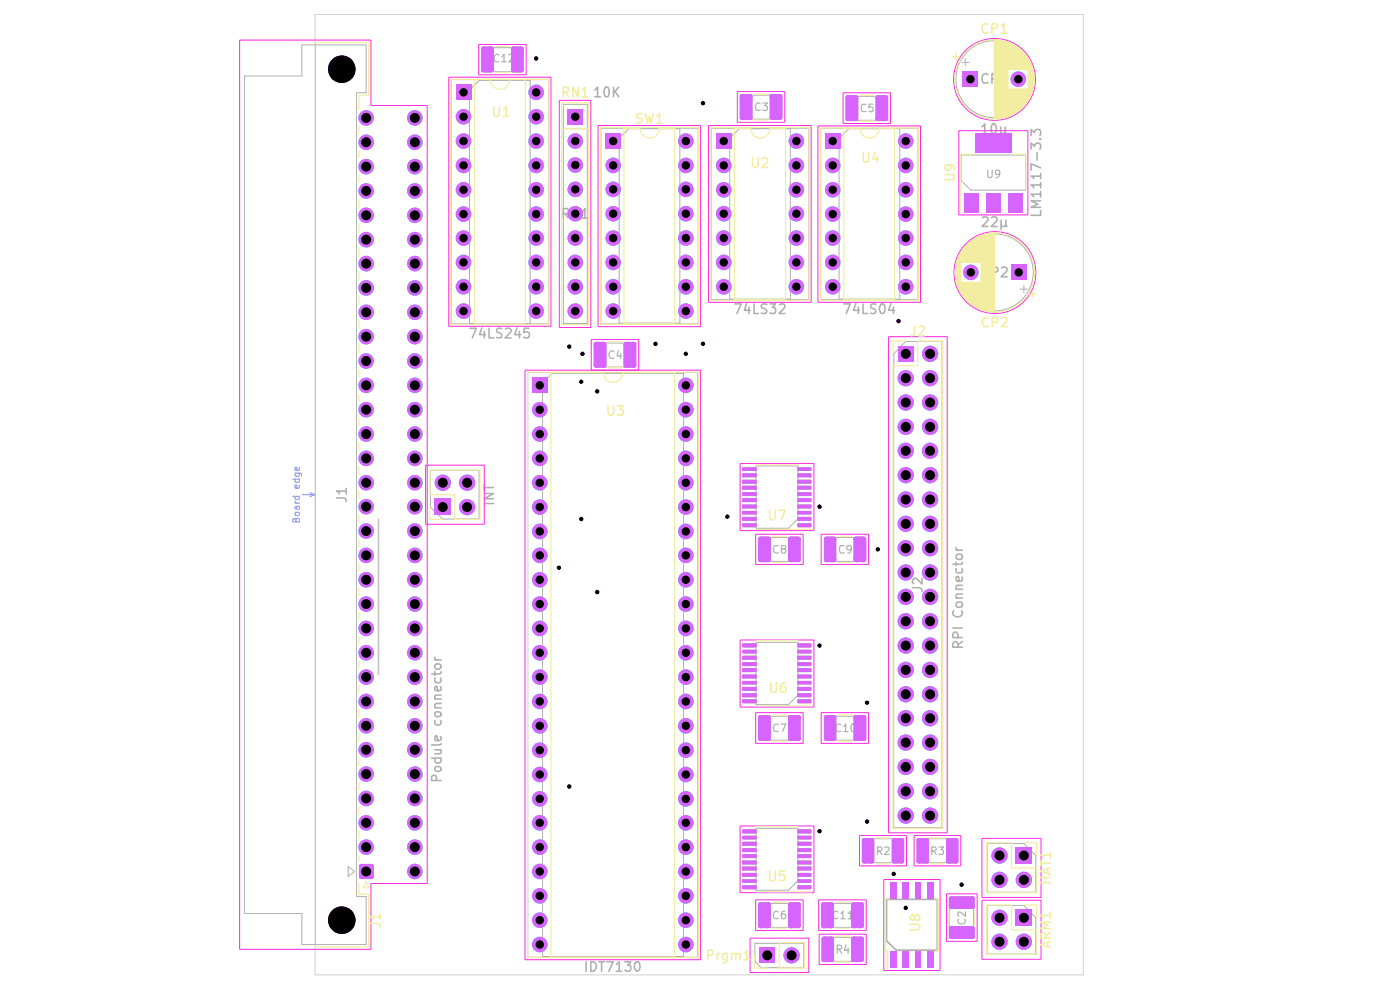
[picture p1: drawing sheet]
<svg xmlns="http://www.w3.org/2000/svg" width="297mm" height="210mm" viewBox="0 0 297 210" stroke-linecap="round" stroke-linejoin="round" font-family="sans-serif">
<g fill="#02ffee">
<path d="M190.5 73.4h3.3v3.3h-3.3z"/>
<path d="M175 28.3h3.3v3.2h-3.3z"/>
<path d="M214.5 56.2h3.2v3.2h-3.2z"/>
<path d="M204.3 15.1h3.2v3.3h-3.2z"/>
<path d="M161.1 201h3.4v3.3h-3.4z"/>
<path d="M215.4 179.8h3.5v3.5h-3.5z"/>
<path d="M215.4 192.9h3.5v3.5h-3.5z"/>
<path d="M92.2 105.8h3.4v3.5h-3.4z"/>
<path d="M128.4 28.2h3.3v3.3h-3.3z"/>
<path d="M120.4 23.1h3.3v3.3h-3.3z"/>
<path d="M96.7 18h3.2v3.2h-3.2z"/>
<path d="M112.9 80.1h3.3v3.2h-3.3z"/>
<path d="M76.7 183.8h2.1v2.2h-2.1z"/>
<circle cx="168.9" cy="50.5" r="1.65"/>
<circle cx="168.9" cy="45.3" r="1.65"/>
<circle cx="176.7" cy="40.3" r="1.65"/>
<circle cx="176.7" cy="45.4" r="1.65"/>
<circle cx="176.7" cy="50.5" r="1.65"/>
<circle cx="176.7" cy="55.7" r="1.65"/>
<circle cx="176.7" cy="60.8" r="1.65"/>
<circle cx="197.3" cy="75.1" r="1.74"/>
<circle cx="192.1" cy="80.2" r="1.74"/>
<circle cx="197.3" cy="80.2" r="1.74"/>
<circle cx="192.1" cy="85.4" r="1.74"/>
<circle cx="168.9" cy="40.3" r="1.65"/>
<circle cx="168.9" cy="35.1" r="1.65"/>
<circle cx="168.9" cy="29.9" r="1.65"/>
<circle cx="176.7" cy="35.1" r="1.65"/>
<circle cx="205.9" cy="57.8" r="1.65"/>
<circle cx="192.1" cy="60.8" r="1.65"/>
<circle cx="192.1" cy="55.7" r="1.65"/>
<circle cx="192.1" cy="50.5" r="1.65"/>
<circle cx="192.1" cy="45.4" r="1.65"/>
<circle cx="192.1" cy="40.3" r="1.65"/>
<circle cx="192.1" cy="35.1" r="1.65"/>
<circle cx="192.1" cy="29.9" r="1.65"/>
<circle cx="216" cy="16.8" r="1.65"/>
<circle cx="197.3" cy="85.4" r="1.74"/>
<circle cx="192.1" cy="90.5" r="1.74"/>
<circle cx="197.3" cy="90.5" r="1.74"/>
<circle cx="192.1" cy="95.6" r="1.74"/>
<circle cx="197.3" cy="95.6" r="1.74"/>
<circle cx="192.1" cy="100.8" r="1.74"/>
<circle cx="197.3" cy="100.8" r="1.74"/>
<circle cx="192.1" cy="106" r="1.74"/>
<circle cx="197.3" cy="106" r="1.74"/>
<circle cx="192.1" cy="111.1" r="1.74"/>
<circle cx="197.3" cy="111.1" r="1.74"/>
<circle cx="192.1" cy="116.3" r="1.74"/>
<circle cx="197.3" cy="116.3" r="1.74"/>
<circle cx="192.1" cy="121.4" r="1.74"/>
<circle cx="197.3" cy="121.4" r="1.74"/>
<circle cx="192.1" cy="126.6" r="1.74"/>
<circle cx="197.3" cy="126.6" r="1.74"/>
<circle cx="192.1" cy="131.8" r="1.74"/>
<circle cx="197.3" cy="131.8" r="1.74"/>
<circle cx="192.1" cy="136.9" r="1.74"/>
<circle cx="197.3" cy="136.9" r="1.74"/>
<circle cx="192.1" cy="142.1" r="1.74"/>
<circle cx="197.3" cy="142.1" r="1.74"/>
<circle cx="192.1" cy="147.3" r="1.74"/>
<circle cx="197.3" cy="147.3" r="1.74"/>
<circle cx="192.1" cy="152.4" r="1.74"/>
<circle cx="197.3" cy="152.4" r="1.74"/>
<circle cx="192.1" cy="157.5" r="1.74"/>
<circle cx="197.3" cy="157.5" r="1.74"/>
<circle cx="192.1" cy="162.7" r="1.74"/>
<circle cx="197.3" cy="162.7" r="1.74"/>
<circle cx="192.1" cy="167.8" r="1.74"/>
<circle cx="197.3" cy="167.8" r="1.74"/>
<circle cx="192.1" cy="173" r="1.74"/>
<circle cx="197.3" cy="173" r="1.74"/>
<circle cx="167.9" cy="202.6" r="1.74"/>
<circle cx="145.5" cy="184.9" r="1.65"/>
<circle cx="145.5" cy="179.7" r="1.65"/>
<circle cx="145.5" cy="174.5" r="1.65"/>
<circle cx="145.5" cy="169.5" r="1.65"/>
<circle cx="145.5" cy="164.3" r="1.65"/>
<circle cx="145.5" cy="159.1" r="1.65"/>
<circle cx="145.5" cy="154" r="1.65"/>
<circle cx="145.5" cy="148.8" r="1.65"/>
<circle cx="145.5" cy="143.6" r="1.65"/>
<circle cx="145.5" cy="138.5" r="1.65"/>
<circle cx="145.5" cy="133.3" r="1.65"/>
<circle cx="145.5" cy="128.1" r="1.65"/>
<circle cx="145.5" cy="123" r="1.65"/>
<circle cx="145.5" cy="117.8" r="1.65"/>
<circle cx="145.5" cy="112.7" r="1.65"/>
<circle cx="145.5" cy="107.6" r="1.65"/>
<circle cx="145.5" cy="102.4" r="1.65"/>
<circle cx="145.5" cy="97.2" r="1.65"/>
<circle cx="217.2" cy="186.6" r="1.74"/>
<circle cx="212" cy="181.5" r="1.74"/>
<circle cx="212" cy="186.6" r="1.74"/>
<circle cx="217.2" cy="199.8" r="1.74"/>
<circle cx="212" cy="194.7" r="1.74"/>
<circle cx="212" cy="199.8" r="1.74"/>
<circle cx="77.7" cy="159" r="1.65"/>
<circle cx="77.7" cy="154" r="1.65"/>
<circle cx="77.7" cy="148.8" r="1.65"/>
<circle cx="88" cy="154" r="1.65"/>
<circle cx="88" cy="148.8" r="1.65"/>
<circle cx="88" cy="143.6" r="1.65"/>
<circle cx="77.7" cy="143.6" r="1.65"/>
<circle cx="77.7" cy="138.5" r="1.65"/>
<circle cx="77.7" cy="133.3" r="1.65"/>
<circle cx="88" cy="138.5" r="1.65"/>
<circle cx="77.7" cy="117.8" r="1.65"/>
<circle cx="77.7" cy="112.6" r="1.65"/>
<circle cx="77.7" cy="107.5" r="1.65"/>
<circle cx="88" cy="112.6" r="1.65"/>
<circle cx="93.9" cy="102.4" r="1.74"/>
<circle cx="99.1" cy="107.6" r="1.74"/>
<circle cx="99.1" cy="102.4" r="1.74"/>
<circle cx="77.7" cy="128.1" r="1.65"/>
<circle cx="77.7" cy="123" r="1.65"/>
<circle cx="88" cy="133.3" r="1.65"/>
<circle cx="88" cy="128.1" r="1.65"/>
<circle cx="88" cy="123" r="1.65"/>
<circle cx="88" cy="117.8" r="1.65"/>
<circle cx="77.7" cy="102.4" r="1.65"/>
<circle cx="77.7" cy="97.2" r="1.65"/>
<circle cx="88" cy="107.5" r="1.65"/>
<circle cx="88" cy="102.4" r="1.65"/>
<circle cx="88" cy="97.2" r="1.65"/>
<circle cx="130.1" cy="40.2" r="1.65"/>
<circle cx="130.1" cy="45.3" r="1.65"/>
<circle cx="122" cy="40.2" r="1.65"/>
<circle cx="122" cy="45.3" r="1.65"/>
<circle cx="122" cy="50.5" r="1.65"/>
<circle cx="72.5" cy="14.7" r="2.92"/>
<circle cx="77.7" cy="30.2" r="1.65"/>
<circle cx="77.7" cy="25" r="1.65"/>
<circle cx="88" cy="25" r="1.65"/>
<circle cx="77.7" cy="55.9" r="1.65"/>
<circle cx="88" cy="61.1" r="1.65"/>
<circle cx="88" cy="55.9" r="1.65"/>
<circle cx="88" cy="50.8" r="1.65"/>
<circle cx="88" cy="45.7" r="1.65"/>
<circle cx="88" cy="40.5" r="1.65"/>
<circle cx="88" cy="35.3" r="1.65"/>
<circle cx="98.3" cy="60.8" r="1.65"/>
<circle cx="77.7" cy="50.8" r="1.65"/>
<circle cx="77.7" cy="45.7" r="1.65"/>
<circle cx="77.7" cy="40.5" r="1.65"/>
<circle cx="77.7" cy="35.3" r="1.65"/>
<circle cx="88" cy="30.2" r="1.65"/>
<circle cx="130.1" cy="35.1" r="1.65"/>
<circle cx="122" cy="29.9" r="1.65"/>
<circle cx="122" cy="35" r="1.65"/>
<circle cx="98.3" cy="24.8" r="1.65"/>
<circle cx="98.3" cy="29.9" r="1.65"/>
<circle cx="98.3" cy="35.1" r="1.65"/>
<circle cx="98.3" cy="40.3" r="1.65"/>
<circle cx="98.3" cy="45.4" r="1.65"/>
<circle cx="98.3" cy="50.5" r="1.65"/>
<circle cx="98.3" cy="55.7" r="1.65"/>
<circle cx="113.7" cy="60.8" r="1.65"/>
<circle cx="113.7" cy="55.7" r="1.65"/>
<circle cx="113.7" cy="50.5" r="1.65"/>
<circle cx="113.7" cy="45.4" r="1.65"/>
<circle cx="113.7" cy="40.3" r="1.65"/>
<circle cx="113.7" cy="35.1" r="1.65"/>
<circle cx="113.7" cy="29.9" r="1.65"/>
<circle cx="113.7" cy="24.8" r="1.65"/>
<circle cx="113.7" cy="19.6" r="1.65"/>
<circle cx="77.7" cy="71.4" r="1.65"/>
<circle cx="77.7" cy="66.2" r="1.65"/>
<circle cx="77.7" cy="61.1" r="1.65"/>
<circle cx="88" cy="71.4" r="1.65"/>
<circle cx="88" cy="66.2" r="1.65"/>
<circle cx="98.3" cy="66" r="1.65"/>
<circle cx="77.7" cy="92.1" r="1.65"/>
<circle cx="77.7" cy="86.9" r="1.65"/>
<circle cx="77.7" cy="81.7" r="1.65"/>
<circle cx="77.7" cy="76.6" r="1.65"/>
<circle cx="88" cy="92.1" r="1.65"/>
<circle cx="88" cy="86.9" r="1.65"/>
<circle cx="88" cy="81.7" r="1.65"/>
<circle cx="88" cy="76.6" r="1.65"/>
<circle cx="122" cy="55.7" r="1.65"/>
<circle cx="122" cy="60.8" r="1.65"/>
<circle cx="122" cy="66" r="1.65"/>
<circle cx="113.7" cy="66" r="1.65"/>
<circle cx="114.5" cy="86.9" r="1.65"/>
<circle cx="114.5" cy="92.1" r="1.65"/>
<circle cx="114.5" cy="97.2" r="1.65"/>
<circle cx="114.5" cy="102.4" r="1.65"/>
<circle cx="114.5" cy="107.6" r="1.65"/>
<circle cx="114.5" cy="112.7" r="1.65"/>
<circle cx="114.5" cy="117.8" r="1.65"/>
<circle cx="114.5" cy="123" r="1.65"/>
<circle cx="114.5" cy="128.1" r="1.65"/>
<circle cx="114.5" cy="133.3" r="1.65"/>
<circle cx="114.5" cy="138.5" r="1.65"/>
<circle cx="114.5" cy="143.6" r="1.65"/>
<circle cx="72.5" cy="195.2" r="2.92"/>
</g>
<path d="M76.7 183.8h2.1v2.2h-2.1z" fill="none" stroke="#02ffee" stroke-width="1"/>
<g fill="#02ffee">
<path d="M151.8 28.3h3.3v3.2h-3.3z"/>
<circle cx="77.7" cy="179.7" r="1.65"/>
<circle cx="77.7" cy="174.5" r="1.65"/>
<circle cx="88" cy="184.9" r="1.65"/>
<circle cx="88" cy="179.7" r="1.65"/>
<circle cx="88" cy="174.5" r="1.65"/>
<circle cx="77.7" cy="169.4" r="1.65"/>
<circle cx="77.7" cy="164.2" r="1.65"/>
<circle cx="88" cy="169.4" r="1.65"/>
<circle cx="88" cy="164.2" r="1.65"/>
<circle cx="88" cy="159" r="1.65"/>
<circle cx="114.5" cy="148.8" r="1.65"/>
<circle cx="114.5" cy="154" r="1.65"/>
<circle cx="114.5" cy="159.1" r="1.65"/>
<circle cx="114.5" cy="164.3" r="1.65"/>
<circle cx="114.5" cy="169.5" r="1.65"/>
<circle cx="114.5" cy="174.5" r="1.65"/>
<circle cx="114.5" cy="179.7" r="1.65"/>
<circle cx="114.5" cy="184.9" r="1.65"/>
<circle cx="114.5" cy="190" r="1.65"/>
<circle cx="114.5" cy="195.2" r="1.65"/>
<circle cx="114.5" cy="200.4" r="1.65"/>
<circle cx="145.5" cy="200.4" r="1.65"/>
<circle cx="145.5" cy="195.2" r="1.65"/>
<circle cx="145.5" cy="190" r="1.65"/>
<circle cx="153.5" cy="35.1" r="1.65"/>
<circle cx="153.5" cy="40.3" r="1.65"/>
<circle cx="153.5" cy="45.3" r="1.65"/>
<circle cx="145.5" cy="45.3" r="1.65"/>
<circle cx="145.5" cy="40.2" r="1.65"/>
<circle cx="145.5" cy="35.1" r="1.65"/>
<circle cx="145.5" cy="29.9" r="1.65"/>
<circle cx="153.5" cy="50.5" r="1.65"/>
<circle cx="153.5" cy="55.7" r="1.65"/>
<circle cx="153.5" cy="60.8" r="1.65"/>
<circle cx="168.9" cy="60.8" r="1.65"/>
<circle cx="168.9" cy="55.7" r="1.65"/>
<circle cx="130.1" cy="50.5" r="1.65"/>
<circle cx="130.1" cy="55.7" r="1.65"/>
<circle cx="130.1" cy="60.8" r="1.65"/>
<circle cx="145.5" cy="55.7" r="1.65"/>
<circle cx="145.5" cy="50.5" r="1.65"/>
<circle cx="130.1" cy="66" r="1.65"/>
<circle cx="145.5" cy="66" r="1.65"/>
<circle cx="145.5" cy="60.8" r="1.65"/>
<circle cx="145.5" cy="92.1" r="1.65"/>
<circle cx="145.5" cy="86.9" r="1.65"/>
<circle cx="145.5" cy="81.7" r="1.65"/>
</g>
<path d="M80.3 110.1v33" fill="none" stroke="#c2c2c2" stroke-width=".34"/>
<path d="M66.8 3.1h163v203.7h-163z" fill="none" stroke="#d0d2cd" stroke-width=".21"/>
<g fill="none" stroke="#5994dc" stroke-width=".21">
<path d="M63.5 99.2v.3l-.2 .3-.7-.1v-.5l.3-.1 .1 .7M62.1 105.3h1.4M62.1 101.6h1.4M62.6 108.7h.8l.1 .4-.1 .2h-.7zM62.6 106.3v.3l.3 .1M62.6 105.3v.5l.7 .2a.45 .45 0 0 0 .2-.7M62.6 101.6v.6l.3 .1 .6-.1v-.6M62.6 106.7h.9M62.8 110.3l.2-.4h.3l.2 .3v.5h-1.4l.2-.7 .4 .1 .1 .6M62.9 107.4v.5l.3 .2 .3-.2v-.5M63.5 102.9v.4l-.2 .3-.7-.1v-.6h.3l.1 .7M63.5 100.4v.4l-.2 .2-.7-.1v-.5h1.1l.3 .1v.5"/>
<path d="M63.5 107.4l-.9 .1v.5M64.1 104.9h2.7M65.7 104.5l1.1 .4M66.8 104.9l-1.1 .5"/>
</g>
<path d="M66.9 9.5v190.9" fill="none" stroke="#c2c2c2" stroke-width=".21"/>
<g fill="none" stroke="#afafaf" stroke-width=".21">
<path d="M51.9 16.1h12.1v-6.6h13.7v10.2h-2.1v170.5h2.1v10.2h-13.7v-6.6h-12.1zM95.7 16.9h20.7v51.8h-20.7zM99.6 19.1l2-2h10.9v51.5h-12.9zM103.3 10.1h6.5v5.1h-6.5zM204 13.2h1.6M204.8 12.4v1.6M119.5 27.3h5.1M119.5 22.1h5.1v46.5h-5.1zM127.5 27.2h20.6v41.5h-20.6zM131.4 29.3l2-2h10.8v41.2h-12.8zM150.9 27.2h20.7v36.3h-20.7zM156.8 27.3h10.9v36.2h-12.9v-34.2z"/>
<path d="M158.2 20.2h6.5v5.1h-6.5zM174.1 27.2h20.7v36.3h-20.7zM180 27.3h10.9v36.2h-12.9v-34.2zM180.6 20.4h6.6v5.1h-6.6zM203.9 32.9h13.6v7.4h-11.6l-2-2zM112 79h36v124.1h-36zM127.2 72.8h6.5v5h-6.5zM192.1 72.4h7.8v103.2h-10.3v-100.5zM216.4 61.3h1.6M217.2 60.5v1.6M91.3 99.8h10.3v10.3h-7.7l-2.6-2.5zM115.1 81.2l2-2h27.9v123.7h-29.9z"/>
<path d="M160.4 98.8h8.9v11.2l-2 2.1h-6.9zM162.1 114h6.5v5.1h-6.5zM176.1 114h6.4v5.1h-6.4zM160.4 136.3h8.9v11.1l-2 2.1h-6.9zM162.1 151.9h6.5v5.1h-6.5zM176.1 151.9h6.4v5.1h-6.4zM160.4 175.7h8.9v11.1l-2 2h-6.9zM184.1 177.9h6.4v5.1h-6.4zM195.6 177.9h6.5v5.1h-6.5zM209.4 178.9h7.8l2.5 2.6v7.8h-10.3zM73.9 183.8l1.3 1.1-1.3 1zM162.1 191.6h6.5v5.1h-6.5z"/>
<path d="M175.5 191.6h6.5v5.1h-6.5zM175.5 198.8h6.5v5.1h-6.5zM201.5 191.4h5v6.5h-5zM209.4 192.1h7.8l2.5 2.6v7.7h-10.3zM160.1 200.1h10.4v5.2h-9l-1.4-1.4z"/>
<circle cx="210.9" cy="16.8" r="8.2"/>
<circle cx="211" cy="57.8" r="8.2"/>
</g>
<g fill="none" stroke="#afafaf" stroke-width=".25">
<path d="M105.8 11.7a.77 .77 0 0 0-1 .2 .77 .77 0 0 0 .2 1l.2 .2 .6-.1M106.4 12l.5-.5v1.6M106.4 13.1h1M107.9 11.7l.3-.2 .7 .2v.6l-1 .8h1M161.3 22l-.5-.2a.79 .79 0 0 0-.6 1 .79 .79 0 0 0 1 .6l.1-.1M161.8 21.8h1l-.6 .6 .5 .2 .1 .6-.3 .2-.7-.1M183.7 22.3a.65 .65 0 0 0-.8-.1 .65 .65 0 0 0-.2 .8l.1 .5 .4 .2 .5-.1M185.2 22.1h-.8l-.1 .8 .3-.2 .5 .1 .1 .2v.6h-.9M209.5 36.1v1.2l.3 .4 .5-.1 .2-.3v-1.2M212.1 36.7l-.2 .3h-.6l-.1-.3v-.6h.8a1.26 1.26 0 0 1-.3 1.5l-.4 .1M130.2 74.6a.77 .77 0 0 0-1 .2 .77 .77 0 0 0 .2 1.1l.1 .1 .7-.1M131.2 74.3l-.3 1.2h.9"/>
<path d="M131.7 75v1M165.1 115.8l-.7-.1a.83 .83 0 0 0-.3 1 .83 .83 0 0 0 .9 .6l.1-.1M166 116.4l-.2-.2v-.4l.7-.1 .2 .3-.1 .2-.8 .4v.6l.2 .1h.4l.3-.3v-.3l-.3-.3M179.1 115.8l-.8-.1a1.06 1.06 0 0 0 .3 1.6l.5-.1M180.6 116.4l-.4 .3-.5-.1v-.2l.1-.7 .7 .1a1.12 1.12 0 0 1-.4 1.5h-.3M165.1 153.7a.76 .76 0 0 0-1 .4 .76 .76 0 0 0 .3 1h.7M165.7 153.6h1l-.7 1.6M178.4 153.7a.65 .65 0 0 0-.8 0 .65 .65 0 0 0-.2 .8l.1 .5 .4 .2 .5-.1M179 154.1l.4-.5v1.6M179 155.2h.9M180.7 153.7l.2-.1a.9 .9 0 0 1 .6 .8 .9 .9 0 0 1-.5 .8 .83 .83 0 0 1-.6-.6 .83 .83 0 0 1 .3-.9zM187.7 179.8l.1-.1a.6 .6 0 0 1 .8 .2l-.1 .4-.9 1h1"/>
<path d="M199.2 179.7h.9l-.5 .5 .5 .1v.9l-.7 .1-.2-.2M165.1 193.5a.76 .76 0 0 0-1 .3 .76 .76 0 0 0 .3 1l.4 .1 .3-.2M166.5 193.3a.63 .63 0 0 0-.7 .4l.1 1.1a.6 .6 0 0 0 .8-.2v-.4l-.3-.3-.5 .1-.1 .2M177.7 193.5v-.1a.66 .66 0 0 0-.8 0 .66 .66 0 0 0-.1 .8l.1 .5 .4 .2 .4-.2M178.4 193.8l.4-.5v1.6M178.4 194.9h.9M179.9 193.8l.5-.5v1.6M179.9 194.9h.9M186.2 180.5l.7-.1 .2-.5-.3-.2h-.6v1.6M186.5 180.5l.6 .8M197.7 180.5l.8-.1 .1-.5-.3-.2h-.6v1.6M198.1 180.5l.5 .8"/>
<path d="M203.4 195a.69 .69 0 0 0 .1 .9 .69 .69 0 0 0 .9 0l.1-.1a.53 .53 0 0 0 .1-.8M204.8 193.5v.9l-1.2-.9-.4 .2 .2 .7M177.6 201.3l.9-.1v-.5l-.3-.2h-.6v1.7M178 201.3l.6 .9M179.5 200.4l-.4 1.2h1.1M179.9 201.1v1.1"/>
</g>
<g fill="none" stroke="#afafaf" stroke-width=".34">
<path d="M126.2 19.1l.6-.6v2M128.3 18.7l.3-.2a.46 .46 0 0 1 .6 .4v.9a.62 .62 0 0 1-.6 .7 1.4 1.4 0 0 1-.3-1.8zM130.2 18.5v2M130.4 19.3l.9 1.2M131.3 18.5l-1.1 1.2M209.6 15.9a.81 .81 0 0 0-1-.1 .81 .81 0 0 0-.3 1l.1 .4a.77 .77 0 0 0 1.2 .3M210.4 16.7h.8l.3-.2a.61 .61 0 0 0-.3-.9h-.8v2M212.4 16.2l.6-.6v2M212.4 17.6h1.2M126.2 20.5h1.2M208.3 26.9l.6-.6v2M208.3 28.3h1.2"/>
<path d="M210.5 26.4l.4-.1a1.38 1.38 0 0 1 0 2l-.4-.1-.2-.2a1.86 1.86 0 0 1 .2-1.6zM212.3 27v2M213.2 28.1l.4 .2M213.2 27l-.1 1.2-.5 .1-.3-.2M218.7 31.6v-1.3l.8 .7 .1-.4 .3-.3h.5l.4 .5v.6l-.2 .2M218.7 28.7v-1.2l.8 .6 .1-.5 .3-.1 .7 .1a1.02 1.02 0 0 1 .1 1.1h-.1M220 32.4v1.6M220.6 29.5h.2M220.8 39.2h-2.1l.6 .6M220.8 37.4h-2.1l.6 .5M220.8 35.6l-2.1-.9v1.4M220.8 36.8v1.1"/>
<path d="M220.8 38.7v1.1M119.5 45.3h.8a.63 .63 0 0 0 .1-1l-.9-.1v2.1M119.9 45.3l.7 1M122.6 44.2v2.1l-1.1-2.1v2.1M123.6 44.8l.5-.6v2.1M123.6 46.3h1.1M208.4 46.2l.8-.2a.51 .51 0 0 1 .4 .3 .51 .51 0 0 1-.1 .6l-1.2 1.1h1.3M209.7 56.8h-.1a.97 .97 0 0 0-1.2 .5 .97 .97 0 0 0 .4 1.2l.5 .2 .4-.2M210.3 46.2l.8-.2a.51 .51 0 0 1 .4 .3 .51 .51 0 0 1-.1 .6l-1.1 1.1h1.2M210.5 57.7l1-.1 .2-.2-.1-.6-.2-.1h-.9v2M212.4 46.7v2M212.5 56.8l.7-.1 .4 .1 .1 .4-.1 .3-1.2 1.2h1.3"/>
<path d="M213.4 47.7l.3 .3M213.4 46.7v1a.6 .6 0 0 1-.9 .3l-.1-.3M220.8 44.7v1h-2.1M220.8 42.6h-2.1l1.5 .7-1.5 .7h2.1M220.8 41.2h-2.1l.6 .6M220.8 40.6v1.2M99.7 69.6h1.3l-.8 2.1M102.2 69.5l-.5 1.5h1.3M102.7 70.3v1.4M103.8 69.6v2.1h1M106.5 69.7h-1l-.1 .3 .1 .5a.86 .86 0 0 1 1 .7l-.4 .5-.7-.1M107.2 69.8l.9-.2 .2 .2 .1 .4-1.3 1.5h1.3"/>
<path d="M109.7 69.5l-.5 1.5h1.2M110.2 70.3v1.4M112.2 69.6h-1l-.1 1 .3-.2h.5a.73 .73 0 0 1 .3 1.1l-.3 .2h-.5l-.3-.2M155.9 64.5h1.4l-1 2M158.4 64.4l-.5 1.4h1.2M158.9 65.1v1.4M160 64.5v2h.9M162.7 64.6h-1l-.2 .2 .2 .5a1.02 1.02 0 0 1 1 .8l-.4 .4-.8-.1M163.4 64.5h1.1l-.6 .7 .6 .2v.9l-.3 .2h-.6l-.2-.2M165.4 64.6l.2-.1h.6l.2 .1 .1 .5-1.3 1.4h1.3M179 64.5h1.4l-.9 2M181.6 64.4l-.5 1.4h1.2"/>
<path d="M182.1 65.1v1.4M183.1 64.5v2h1M185.8 64.6l-.8-.1-.3 .4 .2 .4 .8 .4v.6l-.2 .2-.8-.1M186.8 64.6l.3-.1a.46 .46 0 0 1 .6 .4v.8a.62 .62 0 0 1-.6 .8l-.3-.2a1.43 1.43 0 0 1 0-1.7zM189 64.4l-.5 1.4h1.3M189.5 65.1v1.4M71.4 105.6l1.8 .1 .2 .7M73.4 104.2h-2l.3 .1 .3 .5M73.4 103.6v1.2M102.7 104.7h2l-2 1.1h2M102.7 106.8h2M102.7 102.8v1.2"/>
<path d="M102.7 103.4h2M202.8 116.1a.46 .46 0 0 0 .4 .6M202.8 119.2v.8M202.8 116.7h1.4M203 117.6h1l.2 .4-.2 .6h-1l-.2-.4zM204.2 119.2l-.3 .5h-1.8M92.2 139.4l.4 .6M92.2 140h1.4M193.6 124.7h1.4a.71 .71 0 0 1 .6 .8M195.6 122.6v1.3l-1.4-1.3-.6 .5v.5l.2 .2M202.1 133.2h2.1M202.3 129.6a.84 .84 0 0 0 0 1 .84 .84 0 0 0 1 .2 .78 .78 0 0 0 .8-.4 .78 .78 0 0 0-.1-.8"/>
<path d="M202.8 126.9h1.4M202.8 125h1.4M202.9 127.9a.97 .97 0 0 1 1.2 0l.1 .5-.2 .3-.3 .1-.7-.1-.2-.3zM202.9 120.6v.8a.97 .97 0 0 0 1.2 0v-.8M203.2 137.3v-.8l-.4-.4-.5 .2-.2 .2v.8h2.1M203.2 135.2v-.7l-.4-.4-.5 .1-.2 .3v.7h2.1M204.1 122.4a.67 .67 0 0 1-.2 .9h-.8a.6 .6 0 0 1 0-1h.2l.2 1M204.2 126h-1.1a.49 .49 0 0 0-.1 .9M204.2 124.2h-1.3l-.1 .6 .2 .2M204.2 136.1l-1 .7M92.2 159h1.4M92.2 150.2h1.4"/>
<path d="M92.2 148.3h1.4M92.2 142.4v.9M92.3 152.9v.7l.3 .2h.6a.58 .58 0 0 0 .2-.9M92.3 151.2l.3-.2h.6l.4 .3v.4l-.4 .3h-.6l-.4-.3zM92.3 143.8v.8l.3 .2h.6a.63 .63 0 0 0 .2-1M92.3 141l.3-.2h.6l.4 .5v.2l-.4 .4h-.6a.65 .65 0 0 1-.3-.9zM93.3 159l.3 .3v.3l-.2 .2-1.2 .1M93.4 156.2l.2 .2-.2 .6-.9 .1a.6 .6 0 0 1 0-1h.2l.2 1M93.4 145.7l.2 .1v.5l-.3 .2-1-.1v-.7l.4-.1 .2 .9M93.6 157.8l-.3 .2h-1.7M93.6 149.2h-1.1a.59 .59 0 0 0-.1 1M93.6 147.4l-1.3 .1-.1 .5 .2 .3"/>
<path d="M93.6 142.4v.3l-.3 .3h-1.7M91.6 160.8h2M92.3 162.8l.3-.2h.6l.4 .4v.3l-.4 .3h-.6l-.4-.3zM92.3 160.8v.9l.3 .1h.6a.63 .63 0 0 0 .2-1M92.6 165.6l-.1-1-.3-.1h-.5l-.1 .3v.8h2M188.1 190.8h10.7v10.7h-8.7l-2-1.9zM124.3 204v2M125.3 204a1.03 1.03 0 0 1 1.2 1 1.03 1.03 0 0 1-1.2 1zM127 204h1.2M127.6 204v2M128.7 204h1.4l-.9 2M130.8 204.6l.6-.6v2"/>
<path d="M130.8 206h1.1M132.5 204h1.3l-.7 .8 .6 .1v.9l-.2 .2h-.6l-.4-.2M134.8 204.2l.3-.2 .4 .1a1.41 1.41 0 0 1-.3 1.9 1.19 1.19 0 0 1-.4-1.8z"/>
</g>
<g fill="none" stroke="#ff26e2" stroke-width=".21">
<path d="M50.8 8.5h27.9v13.9h11.9v165h-11.9v14h-27.9zM95.2 16.4h21.7v52.8h-21.7zM101.6 9.4h10v6.5h-10zM156.4 19.4h10.1v6.5h-10.1zM178.9 19.7h10v6.5h-10zM118.7 21.3h6.6v48.2h-6.6zM126.9 26.6h21.7v42.7h-21.7zM150.3 26.6h21.8v37.5h-21.8zM173.5 26.7h21.8v37.4h-21.8zM203.4 27.7h14.7v17.9h-14.7zM111.4 78.5h37.2v125.1h-37.2zM125.4 78.5v-6.5h10.1v6.5"/>
<path d="M188.5 71.4h12.5v105.3h-12.5zM90.3 98.7h12.4v12.5h-12.4zM157 98.3h15.7v14.3h-15.7zM160.3 113.3h10.1v6.5h-10.1zM174.2 113.3h10.1v6.5h-10.1zM157 135.8h15.7v14.2h-15.7zM160.3 151.2h10.1v6.5h-10.1zM174.2 151.2h10.1v6.5h-10.1zM157 175.2h15.7v14.2h-15.7zM182.3 177.2h10v6.5h-10zM193.9 177.2h9.9v6.5h-9.9zM208.3 177.8h12.5v12.6h-12.5z"/>
<path d="M159.1 199h12.5v7.3h-12.5zM160.3 190.9h10.1v6.5h-10.1zM173.7 190.9h10.1v6.5h-10.1zM173.8 198.2h10v6.4h-10zM187.5 186.6h11.9v19.3h-11.9zM200.8 189.6h6.5v10.1h-6.5zM208.3 191h12.5v12.5h-12.5z"/>
<circle cx="211" cy="16.8" r="8.7"/>
<circle cx="211.1" cy="57.8" r="8.7"/>
</g>
<g fill="none" stroke="#b4a09a" stroke-width=".42">
<path d="M157.7 139.3h2.6v.4h-2.6zM157.7 138h2.6v.4h-2.6zM157.7 136.7h2.6v.4h-2.6zM157.7 139.5h2.6M157.7 136.9h2.6M169.4 136.7h2.5v.4h-2.5zM169.4 138h2.5v.4h-2.5zM169.4 139.3h2.5v.4h-2.5zM169.4 139.5h2.5M169.4 136.9h2.5M157.7 145.9h2.6v.4h-2.6zM157.7 144.6h2.6v.4h-2.6z"/>
<path d="M157.7 143.3h2.6v.4h-2.6zM157.7 141.9h2.6v.5h-2.6zM157.7 140.7h2.6v.4h-2.6zM157.7 147.3h2.6v.4h-2.6zM157.7 148.5h2.6v.5h-2.6zM157.7 146.1h2.6M157.7 143.5h2.6M157.7 142.1h2.6M157.7 140.9h2.6M157.7 147.5h2.6M157.7 148.8h2.6M169.4 145.9h2.5v.4h-2.5z"/>
<path d="M169.4 140.7h2.5v.4h-2.5zM169.4 141.9h2.5v.5h-2.5zM169.4 143.3h2.5v.4h-2.5zM169.4 144.6h2.5v.4h-2.5zM169.4 147.3h2.5v.4h-2.5zM169.4 148.5h2.5v.5h-2.5zM169.4 146.1h2.5M169.4 143.5h2.5M169.4 142.1h2.5M169.4 140.9h2.5M169.4 147.5h2.5M169.4 148.8h2.5"/>
<path d="M169.4 176.1h2.5v.5h-2.5zM169.4 177.5h2.5v.3h-2.5zM169.4 176.4h2.5"/>
</g>
<path d="M157.7 138.2h2.6M169.4 138.2h2.5M157.7 144.8h2.6M169.4 144.8h2.5M169.4 177.7h2.5" fill="none" stroke="#b4a09a" stroke-width=".34"/>
<path d="M161.3 152.2h1.7v4.5h-1.7z" fill="#b4a09a"/>
<path d="M161.3 152.2h1.7v4.5h-1.7z" fill="none" stroke="#b4a09a" stroke-width="1"/>
<path d="M167.7 152.2h1.7v4.5h-1.7z" fill="#b4a09a"/>
<path d="M167.7 152.2h1.7v4.5h-1.7z" fill="none" stroke="#b4a09a" stroke-width="1"/>
<path d="M181.6 152.2h1.7v4.5h-1.7z" fill="#b4a09a"/>
<path d="M181.6 152.2h1.7v4.5h-1.7z" fill="none" stroke="#b4a09a" stroke-width="1"/>
<path d="M175.3 152.2h1.6v4.5h-1.6z" fill="#b4a09a"/>
<path d="M175.3 152.2h1.6v4.5h-1.6z" fill="none" stroke="#b4a09a" stroke-width="1"/>
<path d="M194.9 178.3h1.6v4.4h-1.6z" fill="#b4a09a"/>
<path d="M194.9 178.3h1.6v4.4h-1.6z" fill="none" stroke="#b4a09a" stroke-width="1"/>
<path d="M201.2 178.3h1.6v4.4h-1.6z" fill="#b4a09a"/>
<path d="M201.2 178.3h1.6v4.4h-1.6z" fill="none" stroke="#b4a09a" stroke-width="1"/>
<path d="M169.4 178.8h2.5v.4h-2.5zM169.4 179h2.5" fill="none" stroke="#b4a09a" stroke-width=".42"/>
<path d="M183.3 178.3h1.6v4.4h-1.6z" fill="#b4a09a"/>
<path d="M183.3 178.3h1.6v4.4h-1.6z" fill="none" stroke="#b4a09a" stroke-width="1"/>
<path d="M189.7 178.3h1.6v4.4h-1.6z" fill="#b4a09a"/>
<path d="M189.7 178.3h1.6v4.4h-1.6z" fill="none" stroke="#b4a09a" stroke-width="1"/>
<path d="M201.8 190.6h4.5v1.7h-4.5z" fill="#b4a09a"/>
<path d="M201.8 190.6h4.5v1.7h-4.5z" fill="none" stroke="#b4a09a" stroke-width="1"/>
<path d="M201.8 197h4.5v1.7h-4.5z" fill="#b4a09a"/>
<path d="M201.8 197h4.5v1.7h-4.5z" fill="none" stroke="#b4a09a" stroke-width="1"/>
<g fill="#b4a09a">
<path d="M196.6 187.1h1.4v3.4h-1.4z"/>
<path d="M194.1 187.1h1.3v3.4h-1.3z"/>
<path d="M191.5 187.1h1.3v3.4h-1.3z"/>
<path d="M188.9 187.1h1.4v3.4h-1.4z"/>
<path d="M188.9 201.9h1.4v3.5h-1.4z"/>
<path d="M191.5 201.9h1.3v3.5h-1.3z"/>
<path d="M194.1 201.9h1.3v3.5h-1.3z"/>
<path d="M196.6 201.9h1.4v3.5h-1.4z"/>
<path d="M174.8 199.2h1.6v4.4h-1.6z"/>
</g>
<path d="M174.8 199.2h1.6v4.4h-1.6z" fill="none" stroke="#b4a09a" stroke-width="1"/>
<path d="M181.1 199.2h1.6v4.4h-1.6z" fill="#b4a09a"/>
<path d="M181.1 199.2h1.6v4.4h-1.6z" fill="none" stroke="#b4a09a" stroke-width="1"/>
<path d="M181.1 191.9h1.6v4.5h-1.6z" fill="#b4a09a"/>
<path d="M181.1 191.9h1.6v4.5h-1.6z" fill="none" stroke="#b4a09a" stroke-width="1"/>
<path d="M174.7 191.9h1.7v4.5h-1.7z" fill="#b4a09a"/>
<path d="M174.7 191.9h1.7v4.5h-1.7z" fill="none" stroke="#b4a09a" stroke-width="1"/>
<g fill="none" stroke="#b4a09a" stroke-width=".42">
<path d="M157.7 176.1h2.6v.5h-2.6zM157.7 177.5h2.6v.3h-2.6zM157.7 178.8h2.6v.4h-2.6zM157.7 176.4h2.6M157.7 179h2.6M157.7 182.7h2.6v.5h-2.6zM157.7 180.1h2.6v.4h-2.6zM157.7 181.4h2.6v.4h-2.6zM157.7 184h2.6v.4h-2.6zM157.7 185.4h2.6v.4h-2.6zM157.7 186.7h2.6v.4h-2.6zM157.7 188h2.6v.4h-2.6z"/>
<path d="M157.7 183h2.6M157.7 184.2h2.6M157.7 185.6h2.6M157.7 188.2h2.6M157.7 180.3h2.6M157.7 181.6h2.6M169.4 182.7h2.5v.5h-2.5zM169.4 184h2.5v.4h-2.5zM169.4 185.4h2.5v.4h-2.5zM169.4 186.7h2.5v.4h-2.5zM169.4 188h2.5v.4h-2.5zM169.4 180.1h2.5v.4h-2.5z"/>
<path d="M169.4 181.4h2.5v.4h-2.5zM169.4 183h2.5M169.4 184.2h2.5M169.4 185.6h2.5M169.4 188.2h2.5M169.4 180.3h2.5M169.4 181.6h2.5"/>
</g>
<path d="M157.7 177.7h2.6M157.7 186.9h2.6M169.4 186.9h2.5" fill="none" stroke="#b4a09a" stroke-width=".34"/>
<path d="M161.3 191.9h1.7v4.5h-1.7z" fill="#b4a09a"/>
<path d="M161.3 191.9h1.7v4.5h-1.7z" fill="none" stroke="#b4a09a" stroke-width="1"/>
<path d="M167.7 191.9h1.7v4.5h-1.7z" fill="#b4a09a"/>
<path d="M167.7 191.9h1.7v4.5h-1.7z" fill="none" stroke="#b4a09a" stroke-width="1"/>
<g fill="#b4a09a">
<path d="M204.5 41h3.1v4.1h-3.1z"/>
<path d="M209.2 41h3v4.1h-3z"/>
<path d="M206.9 28.2h7.7v4.1h-7.7z"/>
<path d="M213.9 41h3.1v4.1h-3.1z"/>
<path d="M186.2 20.7h1.7v4.5h-1.7z"/>
</g>
<path d="M186.2 20.7h1.7v4.5h-1.7z" fill="none" stroke="#b4a09a" stroke-width="1"/>
<path d="M179.9 20.7h1.7v4.5h-1.7z" fill="#b4a09a"/>
<path d="M179.9 20.7h1.7v4.5h-1.7z" fill="none" stroke="#b4a09a" stroke-width="1"/>
<path d="M169.4 111.2h2.5v.4h-2.5zM169.4 105.9h2.5v.4h-2.5zM169.4 107.2h2.5v.4h-2.5zM169.4 108.6h2.5v.3h-2.5zM169.4 109.8h2.5v.5h-2.5zM169.4 111.4h2.5M169.4 110.1h2.5M169.4 107.4h2.5M169.4 106.1h2.5" fill="none" stroke="#b4a09a" stroke-width=".42"/>
<path d="M169.4 108.7h2.5" fill="none" stroke="#b4a09a" stroke-width=".34"/>
<path d="M181.6 114.3h1.7v4.4h-1.7z" fill="#b4a09a"/>
<path d="M181.6 114.3h1.7v4.4h-1.7z" fill="none" stroke="#b4a09a" stroke-width="1"/>
<path d="M175.3 114.3h1.6v4.4h-1.6z" fill="#b4a09a"/>
<path d="M175.3 114.3h1.6v4.4h-1.6z" fill="none" stroke="#b4a09a" stroke-width="1"/>
<path d="M167.7 114.3h1.7v4.4h-1.7z" fill="#b4a09a"/>
<path d="M167.7 114.3h1.7v4.4h-1.7z" fill="none" stroke="#b4a09a" stroke-width="1"/>
<g fill="none" stroke="#b4a09a" stroke-width=".42">
<path d="M157.7 99.4h2.6v.3h-2.6zM169.4 99.4h2.5v.3h-2.5zM157.7 104.6h2.6v.4h-2.6zM157.7 103.2h2.6v.5h-2.6zM157.7 102h2.6v.4h-2.6zM157.7 100.6h2.6v.4h-2.6zM157.7 104.8h2.6M157.7 103.5h2.6M157.7 102.2h2.6M157.7 100.8h2.6M169.4 104.6h2.5v.4h-2.5zM169.4 100.6h2.5v.4h-2.5z"/>
<path d="M169.4 102h2.5v.4h-2.5zM169.4 103.2h2.5v.5h-2.5zM169.4 104.8h2.5M169.4 103.5h2.5M169.4 102.2h2.5M169.4 100.8h2.5"/>
</g>
<path d="M157.7 99.5h2.6M169.4 99.5h2.5" fill="none" stroke="#b4a09a" stroke-width=".34"/>
<path d="M132.8 73h1.7v4.5h-1.7z" fill="#b4a09a"/>
<path d="M132.8 73h1.7v4.5h-1.7z" fill="none" stroke="#b4a09a" stroke-width="1"/>
<path d="M126.4 73h1.7v4.5h-1.7z" fill="#b4a09a"/>
<path d="M126.4 73h1.7v4.5h-1.7z" fill="none" stroke="#b4a09a" stroke-width="1"/>
<path d="M157.7 105.9h2.6v.4h-2.6zM157.7 107.2h2.6v.4h-2.6zM157.7 108.6h2.6v.3h-2.6zM157.7 109.8h2.6v.5h-2.6zM157.7 111.2h2.6v.4h-2.6zM157.7 106.1h2.6M157.7 107.4h2.6M157.7 110.1h2.6M157.7 111.4h2.6" fill="none" stroke="#b4a09a" stroke-width=".42"/>
<path d="M157.7 108.7h2.6" fill="none" stroke="#b4a09a" stroke-width=".34"/>
<path d="M161.3 114.3h1.7v4.4h-1.7z" fill="#b4a09a"/>
<path d="M161.3 114.3h1.7v4.4h-1.7z" fill="none" stroke="#b4a09a" stroke-width="1"/>
<path d="M163.8 20.4h1.7v4.5h-1.7z" fill="#b4a09a"/>
<path d="M163.8 20.4h1.7v4.5h-1.7z" fill="none" stroke="#b4a09a" stroke-width="1"/>
<path d="M157.4 20.4h1.7v4.5h-1.7z" fill="#b4a09a"/>
<path d="M157.4 20.4h1.7v4.5h-1.7z" fill="none" stroke="#b4a09a" stroke-width="1"/>
<path d="M108.9 10.4h1.7v4.5h-1.7z" fill="#b4a09a"/>
<path d="M108.9 10.4h1.7v4.5h-1.7z" fill="none" stroke="#b4a09a" stroke-width="1"/>
<path d="M102.6 10.4h1.7v4.5h-1.7z" fill="#b4a09a"/>
<path d="M102.6 10.4h1.7v4.5h-1.7z" fill="none" stroke="#b4a09a" stroke-width="1"/>
<g fill="none" stroke="#f2eda1" stroke-width=".25">
<path d="M66.9 9h11.3v11.2h-2v3M95.6 16.8h20.9v52.1h-20.9zM104 16.9h-3.3v51.8h10.8v-51.8h-3.4M104.1 16.9a2.03 2.03 0 0 0 2 2.1 2.03 2.03 0 0 0 2-2.1M105.1 9.9h2.9M105.1 15.4h2.9M160.1 19.9h2.8M202 12.1h1.6M202.8 11.2v1.7M210.9 8.5v16.5M211 8.5v16.5M211.1 8.5v16.5"/>
<path d="M211.2 8.5v16.5M211.3 8.5v16.5M211.4 8.5v16.5M211.5 8.5v16.5M211.6 8.5v16.5M211.7 8.5v16.5M211.8 8.5v16.5M211.9 8.5v16.5M212 8.6v16.4M212.1 8.6v16.3M212.2 8.6v16.3M212.3 8.6v16.3"/>
<path d="M212.4 8.6v16.3M212.5 8.6v16.3M212.6 8.7v16.2M212.6 8.7v16.1M212.7 8.7v16.1M212.8 8.7v16.1M212.9 8.7v16.1M213 8.8v16M213.1 8.8v16M213.2 8.8v16M213.3 8.8v15.9M213.4 8.8v15.9"/>
<path d="M213.5 8.9v15.8M213.6 8.9v15.7M213.7 8.9v15.7M213.7 9v15.6M213.8 9v15.5M213.9 9v5.7M213.9 18.9v5.6M214 9.1v5.6M214 18.9v5.5M214.1 9.1v5.6M214.1 18.9v5.5M214.2 9.2v5.5"/>
<path d="M214.2 18.9v5.5M214.2 18.9v5.4M214.3 9.2v5.5M214.3 18.9v5.4M214.4 9.3v5.4M214.4 18.9v5.4M214.5 9.3v5.4M214.5 18.9v5.4M214.6 9.3v5.4M214.6 18.9v5.3M214.7 9.3v5.4M214.7 18.9v5.3"/>
<path d="M214.8 9.4v5.3M214.8 18.9v5.3M214.8 18.9v5.2M214.9 9.5v5.2M214.9 18.9v5.2M215 9.5v5.2M215 18.9v5.1M215.1 9.6v5.1M215.1 18.9v5M215.2 9.6v5.1M215.2 18.9v5M215.3 9.7v5"/>
<path d="M215.3 18.9v4.9M215.4 9.8v4.9M215.4 18.9v4.8M215.5 9.9v4.8M215.5 18.9v4.8M215.6 9.9v4.8M215.6 18.9v4.7M215.7 10v4.7M215.7 18.9v4.7M215.8 10v4.7M215.8 18.9v4.6M215.9 10.1v4.6"/>
<path d="M215.9 18.9v4.5M215.9 10.2v4.5M216 10.2v4.5M216 18.9v4.4M216.1 10.3v4.4M216.1 18.9v4.3M216.2 10.4v4.3M216.2 18.9v4.3M216.3 10.5v4.2M216.3 18.9v4.2M216.4 10.5v4.2M216.4 18.9v4.2"/>
<path d="M216.4 18.9v4.1M216.5 10.6v4.1M216.5 18.9v4M216.6 10.7v4M216.6 18.9v3.9M216.7 10.8v3.9M216.7 18.9v3.8M216.8 10.9v3.8M216.8 18.9v3.7M216.9 11v3.7M216.9 18.9v3.7M217 11v3.7"/>
<path d="M217 18.9v3.6M217 11.1v3.6M217 18.9v3.5M217.1 11.2v3.5M217.1 18.9v3.4M217.2 11.3v3.4M217.2 18.9v3.3M217.3 11.4v3.3M217.3 18.9v3.2M217.4 11.5v3.2M217.4 18.9v3.1M217.5 11.7v3"/>
<path d="M217.5 18.9v3M217.5 11.8v2.9M217.5 18.9v2.8M217.6 11.9v2.8M217.6 18.9v2.7M217.7 12v2.7M217.7 18.9v2.6M217.8 12.1v2.6M217.8 18.9v2.5M217.9 12.2v2.5M217.9 18.9v2.4M218 12.4v2.3"/>
<path d="M218 18.9v2.3M218.1 12.5v2.2M218.1 18.9v2.1M218.1 12.7v8.2M218.2 12.7v8.1M218.3 12.9v7.7M218.4 13.1v7.3M218.5 13.2v7.1M218.6 13.4v6.7M218.6 13.6v6.3M218.7 13.8v5.9M218.8 14v5.5"/>
<path d="M218.9 14.3v5M219 14.5v4.5M219.1 14.9v3.8M219.2 15.2v3.1M219.2 15.7v2.1M76.2 26.8v1.6M76.2 32v1.6M76.2 37.1v1.6M119.2 21.8h5.6v47.1h-5.6zM119.2 27.3h5.6M127.4 27h20.8v41.8h-20.8zM135.8 27.2h-3.4v41.5h10.7v-41.5h-3.3"/>
<path d="M135.8 27.3a2.03 2.03 0 0 0 2 2 2.03 2.03 0 0 0 2.1-2M150.8 27h20.9v36.7h-20.9zM159.2 27.2h-3.4v36.3h10.9v-36.3h-3.4M159.3 27.3a2.03 2.03 0 0 0 2 2 2.03 2.03 0 0 0 2-2M160.1 25.4h2.8M174 27.1h20.9v36.6h-20.9zM182.4 27.2h-3.4v36.3h10.8v-36.3h-3.3M182.5 27.3a2.03 2.03 0 0 0 2 2 2.03 2.03 0 0 0 2-2M182.5 25.7h2.9M182.5 20.2h2.9M206.4 32.7h-2.6v12.2M215.1 32.7h2.5v7.6"/>
<path d="M76.2 42.3v1.6M76.2 47.4v1.7M76.2 52.5v1.7M76.2 57.7v1.6M202.7 56.7v2.2M202.8 56.2v3.1M202.9 55.8v3.8M203 55.5v4.5M203.1 55.2v5M203.2 55v5.5M203.2 54.8v5.9M203.3 54.6v6.3"/>
<path d="M203.4 54.4v6.7M203.5 54.2v7.1M203.6 54.1v7.3M203.7 53.9v7.7M203.7 53.8v8M203.8 53.6v8.3M203.9 53.5v2.2M203.9 59.9v2.1M204 53.4v2.3M204 59.9v2.3M204.1 53.2v2.5M204.1 59.9v2.4"/>
<path d="M204.2 53.1v2.6M204.2 59.9v2.5M204.3 53v2.7M204.3 59.9v2.6M204.3 52.8v2.9M204.3 59.9v2.9M204.4 52.7v3M204.4 59.9v3M204.5 52.5v3.2M204.5 59.9v3M204.6 52.4v3.3M204.6 59.9v3.1"/>
<path d="M204.7 52.4v3.3M204.7 59.9v3.2M204.8 52.3v3.4M204.8 59.9v3.3M204.8 52.2v3.5M204.8 59.9v3.4M204.9 52.1v3.6M204.9 59.9v3.6M205 52v3.7M205 59.9v3.6M205.1 51.9v3.8M205.1 59.9v3.6"/>
<path d="M205.2 51.9v3.8M205.2 59.9v3.7M205.3 51.8v3.9M205.3 59.9v3.8M205.4 51.7v4M205.4 59.9v3.9M205.4 51.6v4.1M205.4 59.9v4M205.5 51.6v4.1M205.5 59.9v4.1M205.6 51.5v4.2M205.6 59.9v4.1"/>
<path d="M205.7 51.4v4.3M205.7 59.9v4.2M205.8 51.3v4.4M205.8 59.9v4.2M205.9 51.3v4.4M205.9 59.9v4.3M205.9 59.9v4.4M206 51.2v4.5M206 59.9v4.5M206.1 51.1v4.6M206.1 59.9v4.5M206.2 51v4.7"/>
<path d="M206.2 59.9v4.6M206.3 51v4.7M206.3 59.9v4.7M206.4 50.8v4.9M206.4 59.9v4.7M206.5 50.8v4.9M206.5 59.9v4.8M206.6 50.8v4.9M206.6 59.9v4.9M206.7 50.7v5M206.7 59.9v5M206.8 50.6v5.1"/>
<path d="M206.8 59.9v5M206.9 50.6v5.1M206.9 59.9v5.1M207 50.5v5.2M207 59.9v5.1M207 59.9v5.2M207.1 50.4v5.3M207.1 59.9v5.2M207.2 50.4v5.3M207.2 59.9v5.2M207.3 50.3v5.4M207.3 59.9v5.2"/>
<path d="M207.4 50.3v5.4M207.4 59.9v5.3M207.5 50.2v5.5M207.5 59.9v5.3M207.6 50.2v5.5M207.6 59.9v5.4M207.7 50.2v5.5M207.7 59.9v5.4M207.8 50.2v5.5M207.8 59.9v5.5M207.9 50.1v5.6M207.9 59.9v5.5"/>
<path d="M208 50.1v5.6M208 59.9v5.6M208.1 50.1v5.6M208.1 59.9v5.6M208.1 50v15.5M208.2 50v15.6M208.3 49.9v15.7M208.4 49.9v15.8M208.5 49.9v15.8M208.6 49.8v15.9M208.7 49.8v15.9M208.8 49.7v16"/>
<path d="M208.9 49.7v16M209 49.7v16.1M209.1 49.7v16.1M209.2 49.7v16.1M209.3 49.7v16.2M209.4 49.7v16.2M209.5 49.7v16.2M209.6 49.6v16.3M209.7 49.6v16.3M209.8 49.6v16.3M209.8 49.6v16.4M209.9 49.6v16.4"/>
<path d="M210 49.6v16.4M210.1 49.6v16.4M210.2 49.5v16.5M210.3 49.5v16.5M210.4 49.5v16.5M210.5 49.5v16.5M210.6 49.5v16.5M210.7 49.5v16.6M210.8 49.5v16.6M210.9 49.5v16.6M211 49.5v16.6M76.2 62.9v1.6"/>
<path d="M76.2 68v1.6M76.2 73.2v1.6M76.2 78.4v1.6M111.9 78.9h36.3v124.3h-36.3zM128 79h-11.1v124.1h26.2v-124.1h-11.1M128 79.1a2.03 2.03 0 0 0 2 2 2.03 2.03 0 0 0 2.1-2M129 72.5h2.9M129 78h2.9M189.4 77.6h5.3v-5.3h5.3v103.4h-10.6zM192.1 72.3h-2.7v2.8M218.4 62.4h1.6M219.2 61.7v1.6"/>
<path d="M76.2 83.5v1.6M76.2 88.7v1.6M76.2 93.8v1.7M76.2 98.9v1.7M91.2 99.7h10.6v10.5h-5.3v-5.3h-5.3zM160.4 98.6h8.9M76.2 104.1v1.7M76.2 109.3v1.6M76.2 114.4v1.6M76.2 119.6v1.6M91.2 107.6v2.6h2.7M160.4 112.3h11.8"/>
<path d="M163.9 113.7h2.9M163.9 119.3h2.9M177.8 113.7h2.9M177.8 119.3h2.9M76.2 124.8v1.6M76.2 129.9v1.6M76.2 135.1v1.6M160.4 135.9h8.9M76.2 140.2v1.7M76.2 145.4v1.6M76.2 150.5v1.7M76.2 155.7v1.6"/>
<path d="M160.4 149.7h11.8M163.9 151.7h2.9M163.9 157.2h2.9M177.8 151.7h2.9M177.8 157.2h2.9M76.2 160.8v1.7M76.2 166v1.6M76.2 171.1v1.7M76.2 176.3v1.6M160.4 175.4h8.9M185.9 177.8h2.9M197.4 177.8h3"/>
<path d="M209.3 178.8h5.3v5.3h5.3v5.3h-10.6zM217.2 178.8h2.7v2.7M76.2 187.1v2.6h2v11.2h-11.3M76.2 181.5v1.2M77.7 187.1l.6 1.2h-1.2zM160.4 189.2h11.8M163.9 196.9h2.9M163.9 191.4h2.9M165.3 199.9h5.3v5.5h-5.3zM177.2 198.6h3M177.3 196.9h2.9M177.3 191.4h2.9"/>
<path d="M185.9 183.3h2.9M197.4 183.3h3M201.3 193.2v2.9M206.8 193.2v2.9M209.3 192h5.3v5.2h5.3v5.3h-10.6zM217.2 192h2.7v2.7M160.1 202.6v2.8h2.7M177.2 204.1h3"/>
<circle cx="211" cy="16.8" r="8.4"/>
<circle cx="211.1" cy="57.8" r="8.4"/>
</g>
<g fill="none" stroke="#f2eda1" stroke-width=".34">
<path d="M119.5 19.6h.8a.63 .63 0 0 0 .1-1l-.9-.1v2M119.9 19.6l.7 .9M122.6 18.5v2l-1.1-2v2M123.6 19.1l.5-.6v2M209.6 5.2a.81 .81 0 0 0-1 0 .81 .81 0 0 0-.3 .9 .76 .76 0 0 0 .4 .8 .76 .76 0 0 0 .9-.1M210.4 6h.8l.3-.1v-.7l-.3-.2h-.8v2.1M212.4 5.5l.6-.5v2.1M212.4 7.1h1.2M104.8 22.6v1.7l.3 .4 .6-.1 .3-.3v-1.7M106.8 23.2l.6-.6v2.1M106.8 24.7h1.2M123.6 20.5h1.1"/>
<path d="M136.3 24.2l-.9-.1-.2 .2-.1 .4 .3 .3a.82 .82 0 0 1 .9 .5l-.5 .6h-.5l-.2-.2M136.9 24.1l.5 2 .4-1.4 .3 1.4 .5-2M139.3 24.7l.6-.6v2M139.3 26.1h1.2M159.6 33.5v1.6l.5 .4h.4l.3-.4v-1.6M161.7 33.6l.8-.1 .3 .1 .1 .4-.1 .3-1.2 1.2h1.3M183.2 32.4v1.7l.3 .3h.4l.4-.3v-1.7M185.6 32.3l-.4 1.4h1.2M186.1 33.1v1.3M200.4 37h1.7l.4 .4v.4l-.4 .3h-1.7M201.4 35l.3 .3v.5l-.3 .3h-.5l-.5-.3v-.5l.3-.2a1.76 1.76 0 0 1 1.7 .2l.1 .6M194 69.2v1.4a.6 .6 0 0 1-.8 .6"/>
<path d="M194.9 69.4l.3-.2h.5l.3 .2v.4l-1.1 1.4h1.1M209.7 67.5l-.1-.1a.93 .93 0 0 0-1.2 .9 .93 .93 0 0 0 1.2 .9l.1-.1M210.5 68.4h.9a.55 .55 0 0 0 .3-.5 .55 .55 0 0 0-.3-.6h-.9v2M212.5 67.5l.7-.2 .4 .2 .1 .4-.1 .3-1.2 1.1h1.3M129 86.1v1.6a.62 .62 0 0 0 .6 .4 .62 .62 0 0 0 .6-.4v-1.6M130.9 86.1h1.3l-.7 .7a.52 .52 0 0 1 .7 .4l-.2 .8-.8 .1-.3-.3M163.3 108.2v1.6a.62 .62 0 0 0 .6 .5 .62 .62 0 0 0 .6-.5v-1.6M165.2 108.2h1.4l-.9 2.1M163.5 144.8v1.6l.1 .3 .4 .1 .6-.1 .1-1.9M166.6 144.8a.83 .83 0 0 0-1 .9v.7l.1 .4h.6l.4-.1v-.7l-.1-.3h-.9l-.1 .3M78.6 195.9l1.8 .1 .2 .6M80.6 194.4h-2l.6 .5"/>
<path d="M80.6 193.8v1.1M163.3 184.8v1.6l.1 .2 .3 .2 .7-.2 .1-1.8M166.4 184.8h-1l-.1 .9 .3-.2 .7 .1 .2 .4-.1 .6-.3 .2-.8-.2M188.5 190.6h-.7v11.2h.5v3.6M193.1 196h1.7a.72 .72 0 0 1 .2 1.1l-.2 .1h-1.7M194 194.4l.3-.4h.5a.72 .72 0 0 1 .2 1l-.2 .2-.6-.1-.3-.8-.3-.3-.5 .4v.5l.4 .3 .5-.3M198.4 190.6h.6v11.2h-.6M220.8 187.2h2M220.8 186.1h2M220.8 182.5v1.2M220.8 183.1h2M221.8 186.1v1.1"/>
<path d="M221.9 199l-.1-.9-.6-.3-.4 .4v.8h2M222.3 184.3v.9M222.3 199.8v1.1M222.8 184.1l-2 .7 2 .7M222.8 181.4h-2l.3 .2 .3 .4M222.8 199.7l-2 .7 2 .6M222.8 195.6h-2l1.5 .7-1.5 .7h2M222.8 194.2h-2l.3 .1 .3 .5M222.8 180.8v1.2M222.8 193.6v1.2M222.8 197.8l-.9 .7M150.2 202.6h.7a.63 .63 0 0 0 .2-1l-.9-.1v2.1"/>
<path d="M152.2 202.2v1.4M152.7 202.2l-.3 .1-.2 .3M154.3 202.2l-.1 1.9-.3 .2-.5-.1M154.3 202.3a.67 .67 0 0 0-1 .3v.6a.67 .67 0 0 0 1 .3M155.2 202.4l.1-.1a.48 .48 0 0 1 .8 .2v1.1M155.2 202.2v1.4M156.1 202.5a.54 .54 0 0 1 .9 0v1.1M157.9 202.1l.5-.6v2.1M157.9 203.6h1.1"/>
</g>
<path d="M194.9 178.3h1.6v4.4h-1.6z" fill="#d864ff"/>
<path d="M194.9 178.3h1.6v4.4h-1.6z" fill="none" stroke="#d864ff" stroke-width="1"/>
<g fill="#d864ff">
<path d="M183.3 178.3h1.6v4.4h-1.6z"/>
<circle cx="192.1" cy="167.8" r="1.74"/>
<circle cx="197.3" cy="167.8" r="1.74"/>
<circle cx="192.1" cy="173" r="1.74"/>
<circle cx="197.3" cy="173" r="1.74"/>
</g>
<path d="M183.3 178.3h1.6v4.4h-1.6z" fill="none" stroke="#d864ff" stroke-width="1"/>
<path d="M189.7 178.3h1.6v4.4h-1.6z" fill="#d864ff"/>
<path d="M189.7 178.3h1.6v4.4h-1.6z" fill="none" stroke="#d864ff" stroke-width="1"/>
<g fill="#d864ff">
<path d="M181.6 152.2h1.7v4.5h-1.7z"/>
<circle cx="192.1" cy="142.1" r="1.74"/>
<circle cx="197.3" cy="142.1" r="1.74"/>
<circle cx="192.1" cy="147.3" r="1.74"/>
<circle cx="197.3" cy="147.3" r="1.74"/>
<circle cx="192.1" cy="152.4" r="1.74"/>
<circle cx="197.3" cy="152.4" r="1.74"/>
<circle cx="192.1" cy="157.5" r="1.74"/>
<circle cx="197.3" cy="157.5" r="1.74"/>
<circle cx="192.1" cy="162.7" r="1.74"/>
<circle cx="197.3" cy="162.7" r="1.74"/>
</g>
<path d="M181.6 152.2h1.7v4.5h-1.7z" fill="none" stroke="#d864ff" stroke-width="1"/>
<path d="M169.4 148.5h2.5v.5h-2.5zM169.4 143.3h2.5v.4h-2.5zM169.4 144.6h2.5v.4h-2.5zM169.4 145.9h2.5v.4h-2.5zM169.4 147.3h2.5v.4h-2.5zM169.4 148.8h2.5M169.4 147.5h2.5M169.4 146.1h2.5M169.4 143.5h2.5" fill="none" stroke="#d864ff" stroke-width=".42"/>
<path d="M169.4 144.8h2.5" fill="none" stroke="#d864ff" stroke-width=".34"/>
<path d="M175.3 152.2h1.6v4.5h-1.6z" fill="#d864ff"/>
<path d="M175.3 152.2h1.6v4.5h-1.6z" fill="none" stroke="#d864ff" stroke-width="1"/>
<g fill="#d864ff">
<path d="M181.6 114.3h1.7v4.4h-1.7z"/>
<circle cx="197.3" cy="100.8" r="1.74"/>
<circle cx="192.1" cy="106" r="1.74"/>
<circle cx="197.3" cy="106" r="1.74"/>
<circle cx="192.1" cy="111.1" r="1.74"/>
<circle cx="197.3" cy="111.1" r="1.74"/>
<circle cx="192.1" cy="116.3" r="1.74"/>
<circle cx="197.3" cy="116.3" r="1.74"/>
<circle cx="192.1" cy="121.4" r="1.74"/>
<circle cx="197.3" cy="121.4" r="1.74"/>
<circle cx="192.1" cy="126.6" r="1.74"/>
</g>
<path d="M181.6 114.3h1.7v4.4h-1.7z" fill="none" stroke="#d864ff" stroke-width="1"/>
<path d="M169.4 111.2h2.5v.4h-2.5zM169.4 105.9h2.5v.4h-2.5zM169.4 107.2h2.5v.4h-2.5zM169.4 108.6h2.5v.3h-2.5zM169.4 109.8h2.5v.5h-2.5zM169.4 111.4h2.5M169.4 110.1h2.5M169.4 107.4h2.5M169.4 106.1h2.5" fill="none" stroke="#d864ff" stroke-width=".42"/>
<path d="M169.4 108.7h2.5" fill="none" stroke="#d864ff" stroke-width=".34"/>
<path d="M175.3 114.3h1.6v4.4h-1.6z" fill="#d864ff"/>
<path d="M175.3 114.3h1.6v4.4h-1.6z" fill="none" stroke="#d864ff" stroke-width="1"/>
<path d="M161.3 114.3h1.7v4.4h-1.7z" fill="#d864ff"/>
<path d="M161.3 114.3h1.7v4.4h-1.7z" fill="none" stroke="#d864ff" stroke-width="1"/>
<path d="M167.7 114.3h1.7v4.4h-1.7z" fill="#d864ff"/>
<path d="M167.7 114.3h1.7v4.4h-1.7z" fill="none" stroke="#d864ff" stroke-width="1"/>
<g fill="none" stroke="#d864ff" stroke-width=".42">
<path d="M157.7 99.4h2.6v.3h-2.6zM169.4 99.4h2.5v.3h-2.5zM157.7 104.6h2.6v.4h-2.6zM157.7 103.2h2.6v.5h-2.6zM157.7 102h2.6v.4h-2.6zM157.7 100.6h2.6v.4h-2.6zM157.7 104.8h2.6M157.7 103.5h2.6M157.7 102.2h2.6M157.7 100.8h2.6M169.4 104.6h2.5v.4h-2.5zM169.4 100.6h2.5v.4h-2.5z"/>
<path d="M169.4 102h2.5v.4h-2.5zM169.4 103.2h2.5v.5h-2.5zM169.4 104.8h2.5M169.4 103.5h2.5M169.4 102.2h2.5M169.4 100.8h2.5"/>
</g>
<path d="M157.7 99.5h2.6M169.4 99.5h2.5" fill="none" stroke="#d864ff" stroke-width=".34"/>
<path d="M201.8 197h4.5v1.7h-4.5z" fill="#d864ff"/>
<path d="M201.8 197h4.5v1.7h-4.5z" fill="none" stroke="#d864ff" stroke-width="1"/>
<g fill="#d864ff">
<path d="M196.6 187.1h1.4v3.4h-1.4z"/>
<path d="M194.1 187.1h1.3v3.4h-1.3z"/>
<path d="M191.5 187.1h1.3v3.4h-1.3z"/>
<path d="M188.9 187.1h1.4v3.4h-1.4z"/>
<path d="M188.9 201.9h1.4v3.5h-1.4z"/>
<path d="M191.5 201.9h1.3v3.5h-1.3z"/>
<path d="M194.1 201.9h1.3v3.5h-1.3z"/>
<path d="M196.6 201.9h1.4v3.5h-1.4z"/>
</g>
<g fill="none" stroke="#d864ff" stroke-width=".42">
<path d="M157.7 178.8h2.6v.4h-2.6zM157.7 177.5h2.6v.3h-2.6zM157.7 176.1h2.6v.5h-2.6zM157.7 179h2.6M157.7 176.4h2.6M169.4 176.1h2.5v.5h-2.5zM169.4 177.5h2.5v.3h-2.5zM169.4 178.8h2.5v.4h-2.5zM169.4 179h2.5M169.4 176.4h2.5M157.7 181.4h2.6v.4h-2.6zM157.7 180.1h2.6v.4h-2.6z"/>
<path d="M157.7 181.6h2.6M157.7 180.3h2.6M169.4 188h2.5v.4h-2.5zM169.4 180.1h2.5v.4h-2.5zM169.4 181.4h2.5v.4h-2.5zM169.4 182.7h2.5v.5h-2.5zM169.4 184h2.5v.4h-2.5zM169.4 185.4h2.5v.4h-2.5zM169.4 186.7h2.5v.4h-2.5zM169.4 188.2h2.5M169.4 185.6h2.5M169.4 184.2h2.5"/>
<path d="M169.4 183h2.5M169.4 181.6h2.5M169.4 180.3h2.5"/>
</g>
<path d="M157.7 177.7h2.6M169.4 177.7h2.5M169.4 186.9h2.5" fill="none" stroke="#d864ff" stroke-width=".34"/>
<path d="M174.8 199.2h1.6v4.4h-1.6z" fill="#d864ff"/>
<path d="M174.8 199.2h1.6v4.4h-1.6z" fill="none" stroke="#d864ff" stroke-width="1"/>
<path d="M181.1 199.2h1.6v4.4h-1.6z" fill="#d864ff"/>
<path d="M181.1 199.2h1.6v4.4h-1.6z" fill="none" stroke="#d864ff" stroke-width="1"/>
<g fill="#d864ff">
<path d="M161.1 201h3.4v3.3h-3.4z"/>
<path d="M161.3 191.9h1.7v4.5h-1.7z"/>
<circle cx="167.9" cy="202.6" r="1.74"/>
</g>
<path d="M161.3 191.9h1.7v4.5h-1.7z" fill="none" stroke="#d864ff" stroke-width="1"/>
<path d="M167.7 191.9h1.7v4.5h-1.7z" fill="#d864ff"/>
<path d="M167.7 191.9h1.7v4.5h-1.7z" fill="none" stroke="#d864ff" stroke-width="1"/>
<path d="M181.1 191.9h1.6v4.5h-1.6z" fill="#d864ff"/>
<path d="M181.1 191.9h1.6v4.5h-1.6z" fill="none" stroke="#d864ff" stroke-width="1"/>
<path d="M174.7 191.9h1.7v4.5h-1.7z" fill="#d864ff"/>
<path d="M174.7 191.9h1.7v4.5h-1.7z" fill="none" stroke="#d864ff" stroke-width="1"/>
<path d="M201.2 178.3h1.6v4.4h-1.6z" fill="#d864ff"/>
<path d="M201.2 178.3h1.6v4.4h-1.6z" fill="none" stroke="#d864ff" stroke-width="1"/>
<g fill="#d864ff">
<path d="M215.4 179.8h3.5v3.5h-3.5z"/>
<path d="M201.8 190.6h4.5v1.7h-4.5z"/>
<circle cx="217.2" cy="186.6" r="1.74"/>
<circle cx="212" cy="181.5" r="1.74"/>
<circle cx="212" cy="186.6" r="1.74"/>
</g>
<path d="M201.8 190.6h4.5v1.7h-4.5z" fill="none" stroke="#d864ff" stroke-width="1"/>
<g fill="#d864ff">
<path d="M215.4 192.9h3.5v3.5h-3.5z"/>
<circle cx="217.2" cy="199.8" r="1.74"/>
<circle cx="212" cy="194.7" r="1.74"/>
<circle cx="212" cy="199.8" r="1.74"/>
<circle cx="197.3" cy="126.6" r="1.74"/>
<circle cx="192.1" cy="131.8" r="1.74"/>
<circle cx="197.3" cy="131.8" r="1.74"/>
<circle cx="192.1" cy="136.9" r="1.74"/>
<circle cx="197.3" cy="136.9" r="1.74"/>
</g>
<g fill="none" stroke="#d864ff" stroke-width=".42">
<path d="M157.7 139.3h2.6v.4h-2.6zM157.7 138h2.6v.4h-2.6zM157.7 136.7h2.6v.4h-2.6zM157.7 139.5h2.6M157.7 136.9h2.6M169.4 136.7h2.5v.4h-2.5zM169.4 138h2.5v.4h-2.5zM169.4 139.3h2.5v.4h-2.5zM169.4 139.5h2.5M169.4 136.9h2.5M157.7 141.9h2.6v.5h-2.6zM157.7 140.7h2.6v.4h-2.6z"/>
<path d="M157.7 143.3h2.6v.4h-2.6zM157.7 144.6h2.6v.4h-2.6zM157.7 145.9h2.6v.4h-2.6zM157.7 147.3h2.6v.4h-2.6zM157.7 148.5h2.6v.5h-2.6zM157.7 142.1h2.6M157.7 140.9h2.6M157.7 143.5h2.6M157.7 146.1h2.6M157.7 147.5h2.6M157.7 148.8h2.6M169.4 141.9h2.5v.5h-2.5z"/>
<path d="M169.4 140.7h2.5v.4h-2.5zM169.4 142.1h2.5M169.4 140.9h2.5"/>
</g>
<path d="M157.7 138.2h2.6M169.4 138.2h2.5M157.7 144.8h2.6" fill="none" stroke="#d864ff" stroke-width=".34"/>
<path d="M161.3 152.2h1.7v4.5h-1.7z" fill="#d864ff"/>
<path d="M161.3 152.2h1.7v4.5h-1.7z" fill="none" stroke="#d864ff" stroke-width="1"/>
<path d="M167.7 152.2h1.7v4.5h-1.7z" fill="#d864ff"/>
<path d="M167.7 152.2h1.7v4.5h-1.7z" fill="none" stroke="#d864ff" stroke-width="1"/>
<path d="M157.7 182.7h2.6v.5h-2.6zM157.7 184h2.6v.4h-2.6zM157.7 185.4h2.6v.4h-2.6zM157.7 186.7h2.6v.4h-2.6zM157.7 188h2.6v.4h-2.6zM157.7 183h2.6M157.7 184.2h2.6M157.7 185.6h2.6M157.7 188.2h2.6" fill="none" stroke="#d864ff" stroke-width=".42"/>
<path d="M157.7 186.9h2.6" fill="none" stroke="#d864ff" stroke-width=".34"/>
<g fill="#d864ff">
<path d="M76.7 183.8h2.1v2.2h-2.1z"/>
<circle cx="114.5" cy="184.9" r="1.65"/>
<circle cx="114.5" cy="190" r="1.65"/>
<circle cx="114.5" cy="195.2" r="1.65"/>
<circle cx="114.5" cy="200.4" r="1.65"/>
<circle cx="145.5" cy="200.4" r="1.65"/>
<circle cx="145.5" cy="195.2" r="1.65"/>
<circle cx="145.5" cy="190" r="1.65"/>
<circle cx="145.5" cy="184.9" r="1.65"/>
<circle cx="145.5" cy="179.7" r="1.65"/>
<circle cx="145.5" cy="174.5" r="1.65"/>
<circle cx="145.5" cy="169.5" r="1.65"/>
<circle cx="145.5" cy="164.3" r="1.65"/>
<circle cx="145.5" cy="159.1" r="1.65"/>
<circle cx="145.5" cy="154" r="1.65"/>
<circle cx="145.5" cy="148.8" r="1.65"/>
<circle cx="72.5" cy="195.2" r="2.92"/>
</g>
<path d="M76.7 183.8h2.1v2.2h-2.1z" fill="none" stroke="#d864ff" stroke-width="1"/>
<g fill="#d864ff">
<circle cx="77.7" cy="179.7" r="1.65"/>
<circle cx="77.7" cy="174.5" r="1.65"/>
<circle cx="88" cy="184.9" r="1.65"/>
<circle cx="88" cy="179.7" r="1.65"/>
<circle cx="88" cy="174.5" r="1.65"/>
<circle cx="77.7" cy="159" r="1.65"/>
<circle cx="77.7" cy="154" r="1.65"/>
<circle cx="77.7" cy="148.8" r="1.65"/>
<circle cx="88" cy="154" r="1.65"/>
<circle cx="88" cy="148.8" r="1.65"/>
<circle cx="77.7" cy="169.4" r="1.65"/>
<circle cx="77.7" cy="164.2" r="1.65"/>
<circle cx="88" cy="169.4" r="1.65"/>
<circle cx="88" cy="164.2" r="1.65"/>
<circle cx="88" cy="159" r="1.65"/>
<circle cx="88" cy="143.6" r="1.65"/>
<circle cx="114.5" cy="143.6" r="1.65"/>
<circle cx="114.5" cy="148.8" r="1.65"/>
<circle cx="114.5" cy="154" r="1.65"/>
<circle cx="114.5" cy="159.1" r="1.65"/>
<circle cx="114.5" cy="164.3" r="1.65"/>
<circle cx="114.5" cy="169.5" r="1.65"/>
<circle cx="114.5" cy="174.5" r="1.65"/>
<circle cx="114.5" cy="179.7" r="1.65"/>
</g>
<path d="M157.7 105.9h2.6v.4h-2.6zM157.7 107.2h2.6v.4h-2.6zM157.7 108.6h2.6v.3h-2.6zM157.7 109.8h2.6v.5h-2.6zM157.7 111.2h2.6v.4h-2.6zM157.7 106.1h2.6M157.7 107.4h2.6M157.7 110.1h2.6M157.7 111.4h2.6" fill="none" stroke="#d864ff" stroke-width=".42"/>
<path d="M157.7 108.7h2.6" fill="none" stroke="#d864ff" stroke-width=".34"/>
<g fill="#d864ff">
<path d="M204.5 41h3.1v4.1h-3.1z"/>
<path d="M209.2 41h3v4.1h-3z"/>
<path d="M213.9 41h3.1v4.1h-3.1z"/>
<path d="M214.5 56.2h3.2v3.2h-3.2z"/>
<path d="M206.9 28.2h7.7v4.1h-7.7z"/>
<path d="M204.3 15.1h3.2v3.3h-3.2z"/>
<path d="M190.5 73.4h3.3v3.3h-3.3z"/>
<path d="M175 28.3h3.3v3.2h-3.3z"/>
<path d="M186.2 20.7h1.7v4.5h-1.7z"/>
<circle cx="145.5" cy="107.6" r="1.65"/>
<circle cx="145.5" cy="102.4" r="1.65"/>
<circle cx="114.5" cy="102.4" r="1.65"/>
<circle cx="114.5" cy="107.6" r="1.65"/>
<circle cx="114.5" cy="112.7" r="1.65"/>
<circle cx="114.5" cy="117.8" r="1.65"/>
<circle cx="114.5" cy="123" r="1.65"/>
<circle cx="114.5" cy="128.1" r="1.65"/>
<circle cx="114.5" cy="133.3" r="1.65"/>
<circle cx="114.5" cy="138.5" r="1.65"/>
<circle cx="145.5" cy="143.6" r="1.65"/>
<circle cx="145.5" cy="138.5" r="1.65"/>
<circle cx="145.5" cy="133.3" r="1.65"/>
<circle cx="145.5" cy="128.1" r="1.65"/>
<circle cx="145.5" cy="123" r="1.65"/>
<circle cx="145.5" cy="117.8" r="1.65"/>
<circle cx="145.5" cy="112.7" r="1.65"/>
<circle cx="153.5" cy="55.7" r="1.65"/>
<circle cx="153.5" cy="60.8" r="1.65"/>
<circle cx="168.9" cy="60.8" r="1.65"/>
<circle cx="168.9" cy="55.7" r="1.65"/>
<circle cx="176.7" cy="55.7" r="1.65"/>
<circle cx="197.3" cy="75.1" r="1.74"/>
<circle cx="192.1" cy="80.2" r="1.74"/>
<circle cx="197.3" cy="80.2" r="1.74"/>
<circle cx="192.1" cy="85.4" r="1.74"/>
<circle cx="197.3" cy="85.4" r="1.74"/>
<circle cx="192.1" cy="90.5" r="1.74"/>
<circle cx="197.3" cy="90.5" r="1.74"/>
<circle cx="192.1" cy="95.6" r="1.74"/>
<circle cx="197.3" cy="95.6" r="1.74"/>
<circle cx="192.1" cy="100.8" r="1.74"/>
<circle cx="205.9" cy="57.8" r="1.65"/>
<circle cx="192.1" cy="50.5" r="1.65"/>
<circle cx="192.1" cy="45.4" r="1.65"/>
<circle cx="192.1" cy="40.3" r="1.65"/>
<circle cx="192.1" cy="35.1" r="1.65"/>
<circle cx="192.1" cy="29.9" r="1.65"/>
<circle cx="216" cy="16.8" r="1.65"/>
<circle cx="176.7" cy="60.8" r="1.65"/>
<circle cx="192.1" cy="60.8" r="1.65"/>
<circle cx="192.1" cy="55.7" r="1.65"/>
<circle cx="176.7" cy="35.1" r="1.65"/>
<circle cx="176.7" cy="40.3" r="1.65"/>
<circle cx="176.7" cy="45.4" r="1.65"/>
<circle cx="176.7" cy="50.5" r="1.65"/>
</g>
<path d="M186.2 20.7h1.7v4.5h-1.7z" fill="none" stroke="#d864ff" stroke-width="1"/>
<path d="M179.9 20.7h1.7v4.5h-1.7z" fill="#d864ff"/>
<path d="M179.9 20.7h1.7v4.5h-1.7z" fill="none" stroke="#d864ff" stroke-width="1"/>
<g fill="#d864ff">
<path d="M163.8 20.4h1.7v4.5h-1.7z"/>
<circle cx="145.5" cy="97.2" r="1.65"/>
<circle cx="145.5" cy="92.1" r="1.65"/>
<circle cx="145.5" cy="86.9" r="1.65"/>
<circle cx="145.5" cy="81.7" r="1.65"/>
<circle cx="153.5" cy="40.3" r="1.65"/>
<circle cx="153.5" cy="45.3" r="1.65"/>
<circle cx="153.5" cy="50.5" r="1.65"/>
<circle cx="145.5" cy="45.3" r="1.65"/>
<circle cx="145.5" cy="40.2" r="1.65"/>
<circle cx="168.9" cy="50.5" r="1.65"/>
<circle cx="168.9" cy="45.3" r="1.65"/>
<circle cx="168.9" cy="40.3" r="1.65"/>
<circle cx="168.9" cy="35.1" r="1.65"/>
<circle cx="168.9" cy="29.9" r="1.65"/>
</g>
<path d="M163.8 20.4h1.7v4.5h-1.7z" fill="none" stroke="#d864ff" stroke-width="1"/>
<path d="M157.4 20.4h1.7v4.5h-1.7z" fill="#d864ff"/>
<path d="M157.4 20.4h1.7v4.5h-1.7z" fill="none" stroke="#d864ff" stroke-width="1"/>
<g fill="#d864ff">
<path d="M151.8 28.3h3.3v3.2h-3.3z"/>
<path d="M128.4 28.2h3.3v3.3h-3.3z"/>
<path d="M120.4 23.1h3.3v3.3h-3.3z"/>
<path d="M132.8 73h1.7v4.5h-1.7z"/>
<circle cx="130.1" cy="40.2" r="1.65"/>
<circle cx="130.1" cy="45.3" r="1.65"/>
<circle cx="122" cy="40.2" r="1.65"/>
<circle cx="122" cy="45.3" r="1.65"/>
<circle cx="122" cy="50.5" r="1.65"/>
<circle cx="122" cy="55.7" r="1.65"/>
<circle cx="122" cy="60.8" r="1.65"/>
<circle cx="122" cy="66" r="1.65"/>
<circle cx="130.1" cy="50.5" r="1.65"/>
<circle cx="130.1" cy="55.7" r="1.65"/>
<circle cx="145.5" cy="60.8" r="1.65"/>
<circle cx="145.5" cy="55.7" r="1.65"/>
<circle cx="145.5" cy="50.5" r="1.65"/>
<circle cx="153.5" cy="35.1" r="1.65"/>
<circle cx="145.5" cy="35.1" r="1.65"/>
<circle cx="145.5" cy="29.9" r="1.65"/>
<circle cx="130.1" cy="35.1" r="1.65"/>
<circle cx="122" cy="29.9" r="1.65"/>
<circle cx="122" cy="35" r="1.65"/>
<circle cx="130.1" cy="60.8" r="1.65"/>
<circle cx="130.1" cy="66" r="1.65"/>
<circle cx="145.5" cy="66" r="1.65"/>
</g>
<path d="M132.8 73h1.7v4.5h-1.7z" fill="none" stroke="#d864ff" stroke-width="1"/>
<path d="M126.4 73h1.7v4.5h-1.7z" fill="#d864ff"/>
<path d="M126.4 73h1.7v4.5h-1.7z" fill="none" stroke="#d864ff" stroke-width="1"/>
<g fill="#d864ff">
<path d="M92.2 105.8h3.4v3.5h-3.4z"/>
<path d="M112.9 80.1h3.3v3.2h-3.3z"/>
<path d="M108.9 10.4h1.7v4.5h-1.7z"/>
<circle cx="77.7" cy="143.6" r="1.65"/>
<circle cx="77.7" cy="138.5" r="1.65"/>
<circle cx="77.7" cy="133.3" r="1.65"/>
<circle cx="88" cy="138.5" r="1.65"/>
<circle cx="77.7" cy="117.8" r="1.65"/>
<circle cx="77.7" cy="112.6" r="1.65"/>
<circle cx="77.7" cy="107.5" r="1.65"/>
<circle cx="88" cy="112.6" r="1.65"/>
<circle cx="93.9" cy="102.4" r="1.74"/>
<circle cx="99.1" cy="107.6" r="1.74"/>
<circle cx="99.1" cy="102.4" r="1.74"/>
<circle cx="77.7" cy="92.1" r="1.65"/>
<circle cx="77.7" cy="86.9" r="1.65"/>
<circle cx="77.7" cy="81.7" r="1.65"/>
<circle cx="77.7" cy="76.6" r="1.65"/>
<circle cx="88" cy="76.6" r="1.65"/>
<circle cx="77.7" cy="128.1" r="1.65"/>
<circle cx="77.7" cy="123" r="1.65"/>
<circle cx="88" cy="133.3" r="1.65"/>
<circle cx="88" cy="128.1" r="1.65"/>
<circle cx="88" cy="123" r="1.65"/>
<circle cx="88" cy="117.8" r="1.65"/>
<circle cx="77.7" cy="102.4" r="1.65"/>
<circle cx="77.7" cy="97.2" r="1.65"/>
<circle cx="88" cy="107.5" r="1.65"/>
<circle cx="88" cy="102.4" r="1.65"/>
<circle cx="88" cy="97.2" r="1.65"/>
<circle cx="88" cy="92.1" r="1.65"/>
<circle cx="88" cy="86.9" r="1.65"/>
<circle cx="88" cy="81.7" r="1.65"/>
<circle cx="114.5" cy="86.9" r="1.65"/>
<circle cx="114.5" cy="92.1" r="1.65"/>
<circle cx="114.5" cy="97.2" r="1.65"/>
<circle cx="77.7" cy="45.7" r="1.65"/>
<circle cx="77.7" cy="40.5" r="1.65"/>
<circle cx="77.7" cy="35.3" r="1.65"/>
<circle cx="77.7" cy="30.2" r="1.65"/>
<circle cx="77.7" cy="25" r="1.65"/>
<circle cx="77.7" cy="61.1" r="1.65"/>
<circle cx="77.7" cy="55.9" r="1.65"/>
<circle cx="77.7" cy="50.8" r="1.65"/>
<circle cx="88" cy="55.9" r="1.65"/>
<circle cx="77.7" cy="71.4" r="1.65"/>
<circle cx="77.7" cy="66.2" r="1.65"/>
<circle cx="88" cy="71.4" r="1.65"/>
<circle cx="88" cy="66.2" r="1.65"/>
<circle cx="88" cy="61.1" r="1.65"/>
<circle cx="72.5" cy="14.7" r="2.92"/>
<circle cx="88" cy="30.2" r="1.65"/>
<circle cx="88" cy="25" r="1.65"/>
<circle cx="98.3" cy="35.1" r="1.65"/>
<circle cx="98.3" cy="40.3" r="1.65"/>
<circle cx="98.3" cy="45.4" r="1.65"/>
<circle cx="98.3" cy="50.5" r="1.65"/>
</g>
<path d="M108.9 10.4h1.7v4.5h-1.7z" fill="none" stroke="#d864ff" stroke-width="1"/>
<path d="M102.6 10.4h1.7v4.5h-1.7z" fill="#d864ff"/>
<path d="M102.6 10.4h1.7v4.5h-1.7z" fill="none" stroke="#d864ff" stroke-width="1"/>
<g fill="#d864ff">
<path d="M96.7 18h3.2v3.2h-3.2z"/>
<circle cx="98.3" cy="24.8" r="1.65"/>
<circle cx="98.3" cy="29.9" r="1.65"/>
<circle cx="113.7" cy="29.9" r="1.65"/>
<circle cx="113.7" cy="24.8" r="1.65"/>
<circle cx="113.7" cy="19.6" r="1.65"/>
<circle cx="88" cy="50.8" r="1.65"/>
<circle cx="88" cy="45.7" r="1.65"/>
<circle cx="88" cy="40.5" r="1.65"/>
<circle cx="88" cy="35.3" r="1.65"/>
<circle cx="98.3" cy="55.7" r="1.65"/>
<circle cx="98.3" cy="60.8" r="1.65"/>
<circle cx="98.3" cy="66" r="1.65"/>
<circle cx="113.7" cy="66" r="1.65"/>
<circle cx="113.7" cy="60.8" r="1.65"/>
<circle cx="113.7" cy="55.7" r="1.65"/>
<circle cx="113.7" cy="50.5" r="1.65"/>
<circle cx="113.7" cy="45.4" r="1.65"/>
<circle cx="113.7" cy="40.3" r="1.65"/>
<circle cx="113.7" cy="35.1" r="1.65"/>
</g>
<g fill="#000">
<circle cx="72.5" cy="14.7" r="2.92"/>
<circle cx="98.3" cy="19.6" r=".89"/>
<circle cx="113.7" cy="19.6" r=".89"/>
<circle cx="113.7" cy="12.4" r=".47"/>
<circle cx="205.9" cy="16.8" r=".89"/>
<circle cx="216" cy="16.8" r=".89"/>
<circle cx="77.7" cy="30.2" r="1.06"/>
<circle cx="77.7" cy="25" r="1.06"/>
<circle cx="77.7" cy="35.3" r="1.06"/>
<circle cx="88" cy="30.2" r="1.06"/>
<circle cx="88" cy="25" r="1.06"/>
<circle cx="88" cy="35.3" r="1.06"/>
<circle cx="98.3" cy="35.1" r=".89"/>
<circle cx="98.3" cy="29.9" r=".89"/>
<circle cx="98.3" cy="24.8" r=".89"/>
<circle cx="113.7" cy="35.1" r=".89"/>
<circle cx="113.7" cy="29.9" r=".89"/>
<circle cx="113.7" cy="24.8" r=".89"/>
<circle cx="122" cy="35" r=".89"/>
<circle cx="122" cy="29.9" r=".89"/>
<circle cx="122" cy="24.8" r=".89"/>
<circle cx="130.1" cy="35.1" r=".89"/>
<circle cx="130.1" cy="29.9" r=".89"/>
<circle cx="145.5" cy="35.1" r=".89"/>
<circle cx="145.5" cy="29.9" r=".89"/>
<circle cx="149.1" cy="21.9" r=".47"/>
<circle cx="153.5" cy="35.1" r=".89"/>
<circle cx="153.5" cy="29.9" r=".89"/>
<circle cx="168.9" cy="35.1" r=".89"/>
<circle cx="168.9" cy="29.9" r=".89"/>
<circle cx="176.7" cy="35.1" r=".89"/>
<circle cx="176.7" cy="29.9" r=".89"/>
<circle cx="192.1" cy="35.1" r=".89"/>
<circle cx="192.1" cy="29.9" r=".89"/>
<circle cx="77.7" cy="50.8" r="1.06"/>
<circle cx="77.7" cy="40.5" r="1.06"/>
<circle cx="77.7" cy="55.9" r="1.06"/>
<circle cx="77.7" cy="45.7" r="1.06"/>
<circle cx="88" cy="50.8" r="1.06"/>
<circle cx="88" cy="40.5" r="1.06"/>
<circle cx="88" cy="55.9" r="1.06"/>
<circle cx="88" cy="45.7" r="1.06"/>
<circle cx="98.3" cy="45.4" r=".89"/>
<circle cx="98.3" cy="50.5" r=".89"/>
<circle cx="98.3" cy="40.3" r=".89"/>
<circle cx="98.3" cy="55.7" r=".89"/>
<circle cx="113.7" cy="50.5" r=".89"/>
<circle cx="113.7" cy="45.4" r=".89"/>
<circle cx="113.7" cy="40.3" r=".89"/>
<circle cx="113.7" cy="55.7" r=".89"/>
<circle cx="122" cy="40.2" r=".89"/>
<circle cx="122" cy="50.5" r=".89"/>
<circle cx="122" cy="45.3" r=".89"/>
<circle cx="122" cy="55.7" r=".89"/>
<circle cx="130.1" cy="50.5" r=".89"/>
<circle cx="130.1" cy="40.2" r=".89"/>
<circle cx="130.1" cy="45.3" r=".89"/>
<circle cx="130.1" cy="55.7" r=".89"/>
<circle cx="145.5" cy="50.5" r=".89"/>
<circle cx="145.5" cy="40.2" r=".89"/>
<circle cx="145.5" cy="55.7" r=".89"/>
<circle cx="145.5" cy="45.3" r=".89"/>
<circle cx="153.5" cy="50.5" r=".89"/>
<circle cx="153.5" cy="40.3" r=".89"/>
<circle cx="153.5" cy="45.3" r=".89"/>
<circle cx="153.5" cy="55.7" r=".89"/>
<circle cx="168.9" cy="50.5" r=".89"/>
<circle cx="168.9" cy="40.3" r=".89"/>
<circle cx="168.9" cy="55.7" r=".89"/>
<circle cx="168.9" cy="45.3" r=".89"/>
<circle cx="176.7" cy="50.5" r=".89"/>
<circle cx="176.7" cy="45.4" r=".89"/>
<circle cx="176.7" cy="40.3" r=".89"/>
<circle cx="176.7" cy="55.7" r=".89"/>
<circle cx="192.1" cy="50.5" r=".89"/>
<circle cx="192.1" cy="45.4" r=".89"/>
<circle cx="192.1" cy="40.3" r=".89"/>
<circle cx="192.1" cy="55.7" r=".89"/>
<circle cx="205.9" cy="57.8" r=".89"/>
<circle cx="216.1" cy="57.8" r=".89"/>
<circle cx="77.7" cy="71.4" r="1.06"/>
<circle cx="77.7" cy="61.1" r="1.06"/>
<circle cx="77.7" cy="76.6" r="1.06"/>
<circle cx="77.7" cy="66.2" r="1.06"/>
<circle cx="88" cy="71.4" r="1.06"/>
<circle cx="88" cy="61.1" r="1.06"/>
<circle cx="88" cy="76.6" r="1.06"/>
<circle cx="88" cy="66.2" r="1.06"/>
<circle cx="98.3" cy="60.8" r=".89"/>
<circle cx="98.3" cy="66" r=".89"/>
<circle cx="113.7" cy="60.8" r=".89"/>
<circle cx="113.7" cy="66" r=".89"/>
<circle cx="120.8" cy="73.5" r=".47"/>
<circle cx="122" cy="60.8" r=".89"/>
<circle cx="122" cy="66" r=".89"/>
<circle cx="123.6" cy="75.1" r=".47"/>
<circle cx="130.1" cy="60.8" r=".89"/>
<circle cx="130.1" cy="66" r=".89"/>
<circle cx="139.1" cy="72.9" r=".47"/>
<circle cx="145.5" cy="60.8" r=".89"/>
<circle cx="145.5" cy="66" r=".89"/>
<circle cx="145.5" cy="75.1" r=".47"/>
<circle cx="149.1" cy="72.9" r=".47"/>
<circle cx="153.5" cy="60.8" r=".89"/>
<circle cx="168.9" cy="60.8" r=".89"/>
<circle cx="176.7" cy="60.8" r=".89"/>
<circle cx="190.6" cy="68.1" r=".47"/>
<circle cx="192.1" cy="60.8" r=".89"/>
<circle cx="192.1" cy="75.1" r="1.06"/>
<circle cx="197.3" cy="75.1" r="1.06"/>
<circle cx="77.7" cy="92.1" r="1.06"/>
<circle cx="77.7" cy="81.7" r="1.06"/>
<circle cx="77.7" cy="97.2" r="1.06"/>
<circle cx="77.7" cy="86.9" r="1.06"/>
<circle cx="88" cy="92.1" r="1.06"/>
<circle cx="88" cy="81.7" r="1.06"/>
<circle cx="88" cy="97.2" r="1.06"/>
<circle cx="88" cy="86.9" r="1.06"/>
<circle cx="114.5" cy="92.1" r=".89"/>
<circle cx="114.5" cy="81.7" r=".89"/>
<circle cx="114.5" cy="97.2" r=".89"/>
<circle cx="114.5" cy="86.9" r=".89"/>
<circle cx="123.3" cy="81" r=".47"/>
<circle cx="126.7" cy="83" r=".47"/>
<circle cx="145.5" cy="81.7" r=".89"/>
<circle cx="145.5" cy="92.1" r=".89"/>
<circle cx="145.5" cy="86.9" r=".89"/>
<circle cx="145.5" cy="97.2" r=".89"/>
<circle cx="192.1" cy="90.5" r="1.06"/>
<circle cx="192.1" cy="80.2" r="1.06"/>
<circle cx="192.1" cy="85.4" r="1.06"/>
<circle cx="192.1" cy="95.6" r="1.06"/>
<circle cx="197.3" cy="90.5" r="1.06"/>
<circle cx="197.3" cy="80.2" r="1.06"/>
<circle cx="197.3" cy="85.4" r="1.06"/>
<circle cx="197.3" cy="95.6" r="1.06"/>
<circle cx="77.7" cy="117.8" r="1.06"/>
<circle cx="77.7" cy="102.4" r="1.06"/>
<circle cx="77.7" cy="107.5" r="1.06"/>
<circle cx="77.7" cy="112.6" r="1.06"/>
<circle cx="88" cy="117.8" r="1.06"/>
<circle cx="88" cy="107.5" r="1.06"/>
<circle cx="88" cy="102.4" r="1.06"/>
<circle cx="88" cy="112.6" r="1.06"/>
<circle cx="93.9" cy="102.4" r="1.06"/>
<circle cx="93.9" cy="107.6" r="1.06"/>
<circle cx="99.1" cy="102.4" r="1.06"/>
<circle cx="99.1" cy="107.6" r="1.06"/>
<circle cx="114.5" cy="102.4" r=".89"/>
<circle cx="114.5" cy="112.7" r=".89"/>
<circle cx="114.5" cy="117.8" r=".89"/>
<circle cx="114.5" cy="107.6" r=".89"/>
<circle cx="123.3" cy="110.1" r=".47"/>
<circle cx="145.5" cy="117.8" r=".89"/>
<circle cx="145.5" cy="102.4" r=".89"/>
<circle cx="145.5" cy="112.7" r=".89"/>
<circle cx="145.5" cy="107.6" r=".89"/>
<circle cx="154.3" cy="109.6" r=".47"/>
<circle cx="173.9" cy="107.5" r=".47"/>
<circle cx="186.2" cy="116.5" r=".47"/>
<circle cx="192.1" cy="111.1" r="1.06"/>
<circle cx="192.1" cy="100.8" r="1.06"/>
<circle cx="192.1" cy="116.3" r="1.06"/>
<circle cx="192.1" cy="106" r="1.06"/>
<circle cx="197.3" cy="111.1" r="1.06"/>
<circle cx="197.3" cy="100.8" r="1.06"/>
<circle cx="197.3" cy="106" r="1.06"/>
<circle cx="197.3" cy="116.3" r="1.06"/>
<circle cx="77.7" cy="133.3" r="1.06"/>
<circle cx="77.7" cy="138.5" r="1.06"/>
<circle cx="77.7" cy="123" r="1.06"/>
<circle cx="77.7" cy="128.1" r="1.06"/>
<circle cx="88" cy="133.3" r="1.06"/>
<circle cx="88" cy="128.1" r="1.06"/>
<circle cx="88" cy="123" r="1.06"/>
<circle cx="88" cy="138.5" r="1.06"/>
<circle cx="114.5" cy="128.1" r=".89"/>
<circle cx="114.5" cy="133.3" r=".89"/>
<circle cx="114.5" cy="138.5" r=".89"/>
<circle cx="114.5" cy="123" r=".89"/>
<circle cx="118.6" cy="120.4" r=".47"/>
<circle cx="126.7" cy="125.6" r=".47"/>
<circle cx="145.5" cy="138.5" r=".89"/>
<circle cx="145.5" cy="128.1" r=".89"/>
<circle cx="145.5" cy="133.3" r=".89"/>
<circle cx="145.5" cy="123" r=".89"/>
<circle cx="173.9" cy="136.9" r=".47"/>
<circle cx="192.1" cy="136.9" r="1.06"/>
<circle cx="192.1" cy="126.6" r="1.06"/>
<circle cx="192.1" cy="131.8" r="1.06"/>
<circle cx="192.1" cy="121.4" r="1.06"/>
<circle cx="197.3" cy="126.6" r="1.06"/>
<circle cx="197.3" cy="136.9" r="1.06"/>
<circle cx="197.3" cy="131.8" r="1.06"/>
<circle cx="197.3" cy="121.4" r="1.06"/>
<circle cx="77.7" cy="159" r="1.06"/>
<circle cx="77.7" cy="154" r="1.06"/>
<circle cx="77.7" cy="143.6" r="1.06"/>
<circle cx="77.7" cy="148.8" r="1.06"/>
<circle cx="88" cy="159" r="1.06"/>
<circle cx="88" cy="143.6" r="1.06"/>
<circle cx="88" cy="154" r="1.06"/>
<circle cx="88" cy="148.8" r="1.06"/>
<circle cx="114.5" cy="148.8" r=".89"/>
<circle cx="114.5" cy="143.6" r=".89"/>
<circle cx="114.5" cy="159.1" r=".89"/>
<circle cx="114.5" cy="154" r=".89"/>
<circle cx="145.5" cy="143.6" r=".89"/>
<circle cx="145.5" cy="154" r=".89"/>
<circle cx="145.5" cy="148.8" r=".89"/>
<circle cx="145.5" cy="159.1" r=".89"/>
<circle cx="183.9" cy="149" r=".47"/>
<circle cx="192.1" cy="147.3" r="1.06"/>
<circle cx="192.1" cy="142.1" r="1.06"/>
<circle cx="192.1" cy="152.4" r="1.06"/>
<circle cx="192.1" cy="157.5" r="1.06"/>
<circle cx="197.3" cy="147.3" r="1.06"/>
<circle cx="197.3" cy="142.1" r="1.06"/>
<circle cx="197.3" cy="152.4" r="1.06"/>
<circle cx="197.3" cy="157.5" r="1.06"/>
<circle cx="77.7" cy="164.2" r="1.06"/>
<circle cx="77.7" cy="169.4" r="1.06"/>
<circle cx="77.7" cy="179.7" r="1.06"/>
<circle cx="77.7" cy="174.5" r="1.06"/>
<circle cx="88" cy="164.2" r="1.06"/>
<circle cx="88" cy="169.4" r="1.06"/>
<circle cx="88" cy="179.7" r="1.06"/>
<circle cx="88" cy="174.5" r="1.06"/>
<circle cx="114.5" cy="164.3" r=".89"/>
<circle cx="114.5" cy="169.5" r=".89"/>
<circle cx="114.5" cy="179.7" r=".89"/>
<circle cx="114.5" cy="174.5" r=".89"/>
<circle cx="120.8" cy="166.8" r=".47"/>
<circle cx="145.5" cy="164.3" r=".89"/>
<circle cx="145.5" cy="169.5" r=".89"/>
<circle cx="145.5" cy="179.7" r=".89"/>
<circle cx="145.5" cy="174.5" r=".89"/>
<circle cx="173.9" cy="176.3" r=".47"/>
<circle cx="183.9" cy="174.3" r=".47"/>
<circle cx="192.1" cy="167.8" r="1.06"/>
<circle cx="192.1" cy="173" r="1.06"/>
<circle cx="192.1" cy="162.7" r="1.06"/>
<circle cx="197.3" cy="173" r="1.06"/>
<circle cx="197.3" cy="167.8" r="1.06"/>
<circle cx="197.3" cy="162.7" r="1.06"/>
<circle cx="72.5" cy="195.2" r="2.92"/>
<circle cx="77.7" cy="184.9" r="1.06"/>
<circle cx="88" cy="184.9" r="1.06"/>
<circle cx="114.5" cy="190" r=".89"/>
<circle cx="114.5" cy="184.9" r=".89"/>
<circle cx="114.5" cy="195.2" r=".89"/>
<circle cx="145.5" cy="190" r=".89"/>
<circle cx="145.5" cy="184.9" r=".89"/>
<circle cx="145.5" cy="195.2" r=".89"/>
<circle cx="189.6" cy="185.4" r=".47"/>
<circle cx="192.1" cy="192.6" r=".47"/>
<circle cx="204" cy="187.7" r=".47"/>
<circle cx="212" cy="186.6" r="1.06"/>
<circle cx="212" cy="181.5" r="1.06"/>
<circle cx="212" cy="194.7" r="1.06"/>
<circle cx="212" cy="199.8" r="1.06"/>
<circle cx="217.2" cy="186.6" r="1.06"/>
<circle cx="217.2" cy="181.5" r="1.06"/>
<circle cx="217.2" cy="194.7" r="1.06"/>
<circle cx="217.2" cy="199.8" r="1.06"/>
<circle cx="114.5" cy="200.4" r=".89"/>
<circle cx="145.5" cy="200.4" r=".89"/>
<circle cx="162.8" cy="202.6" r="1.06"/>
<circle cx="167.9" cy="202.6" r="1.06"/>
</g>
</svg>
